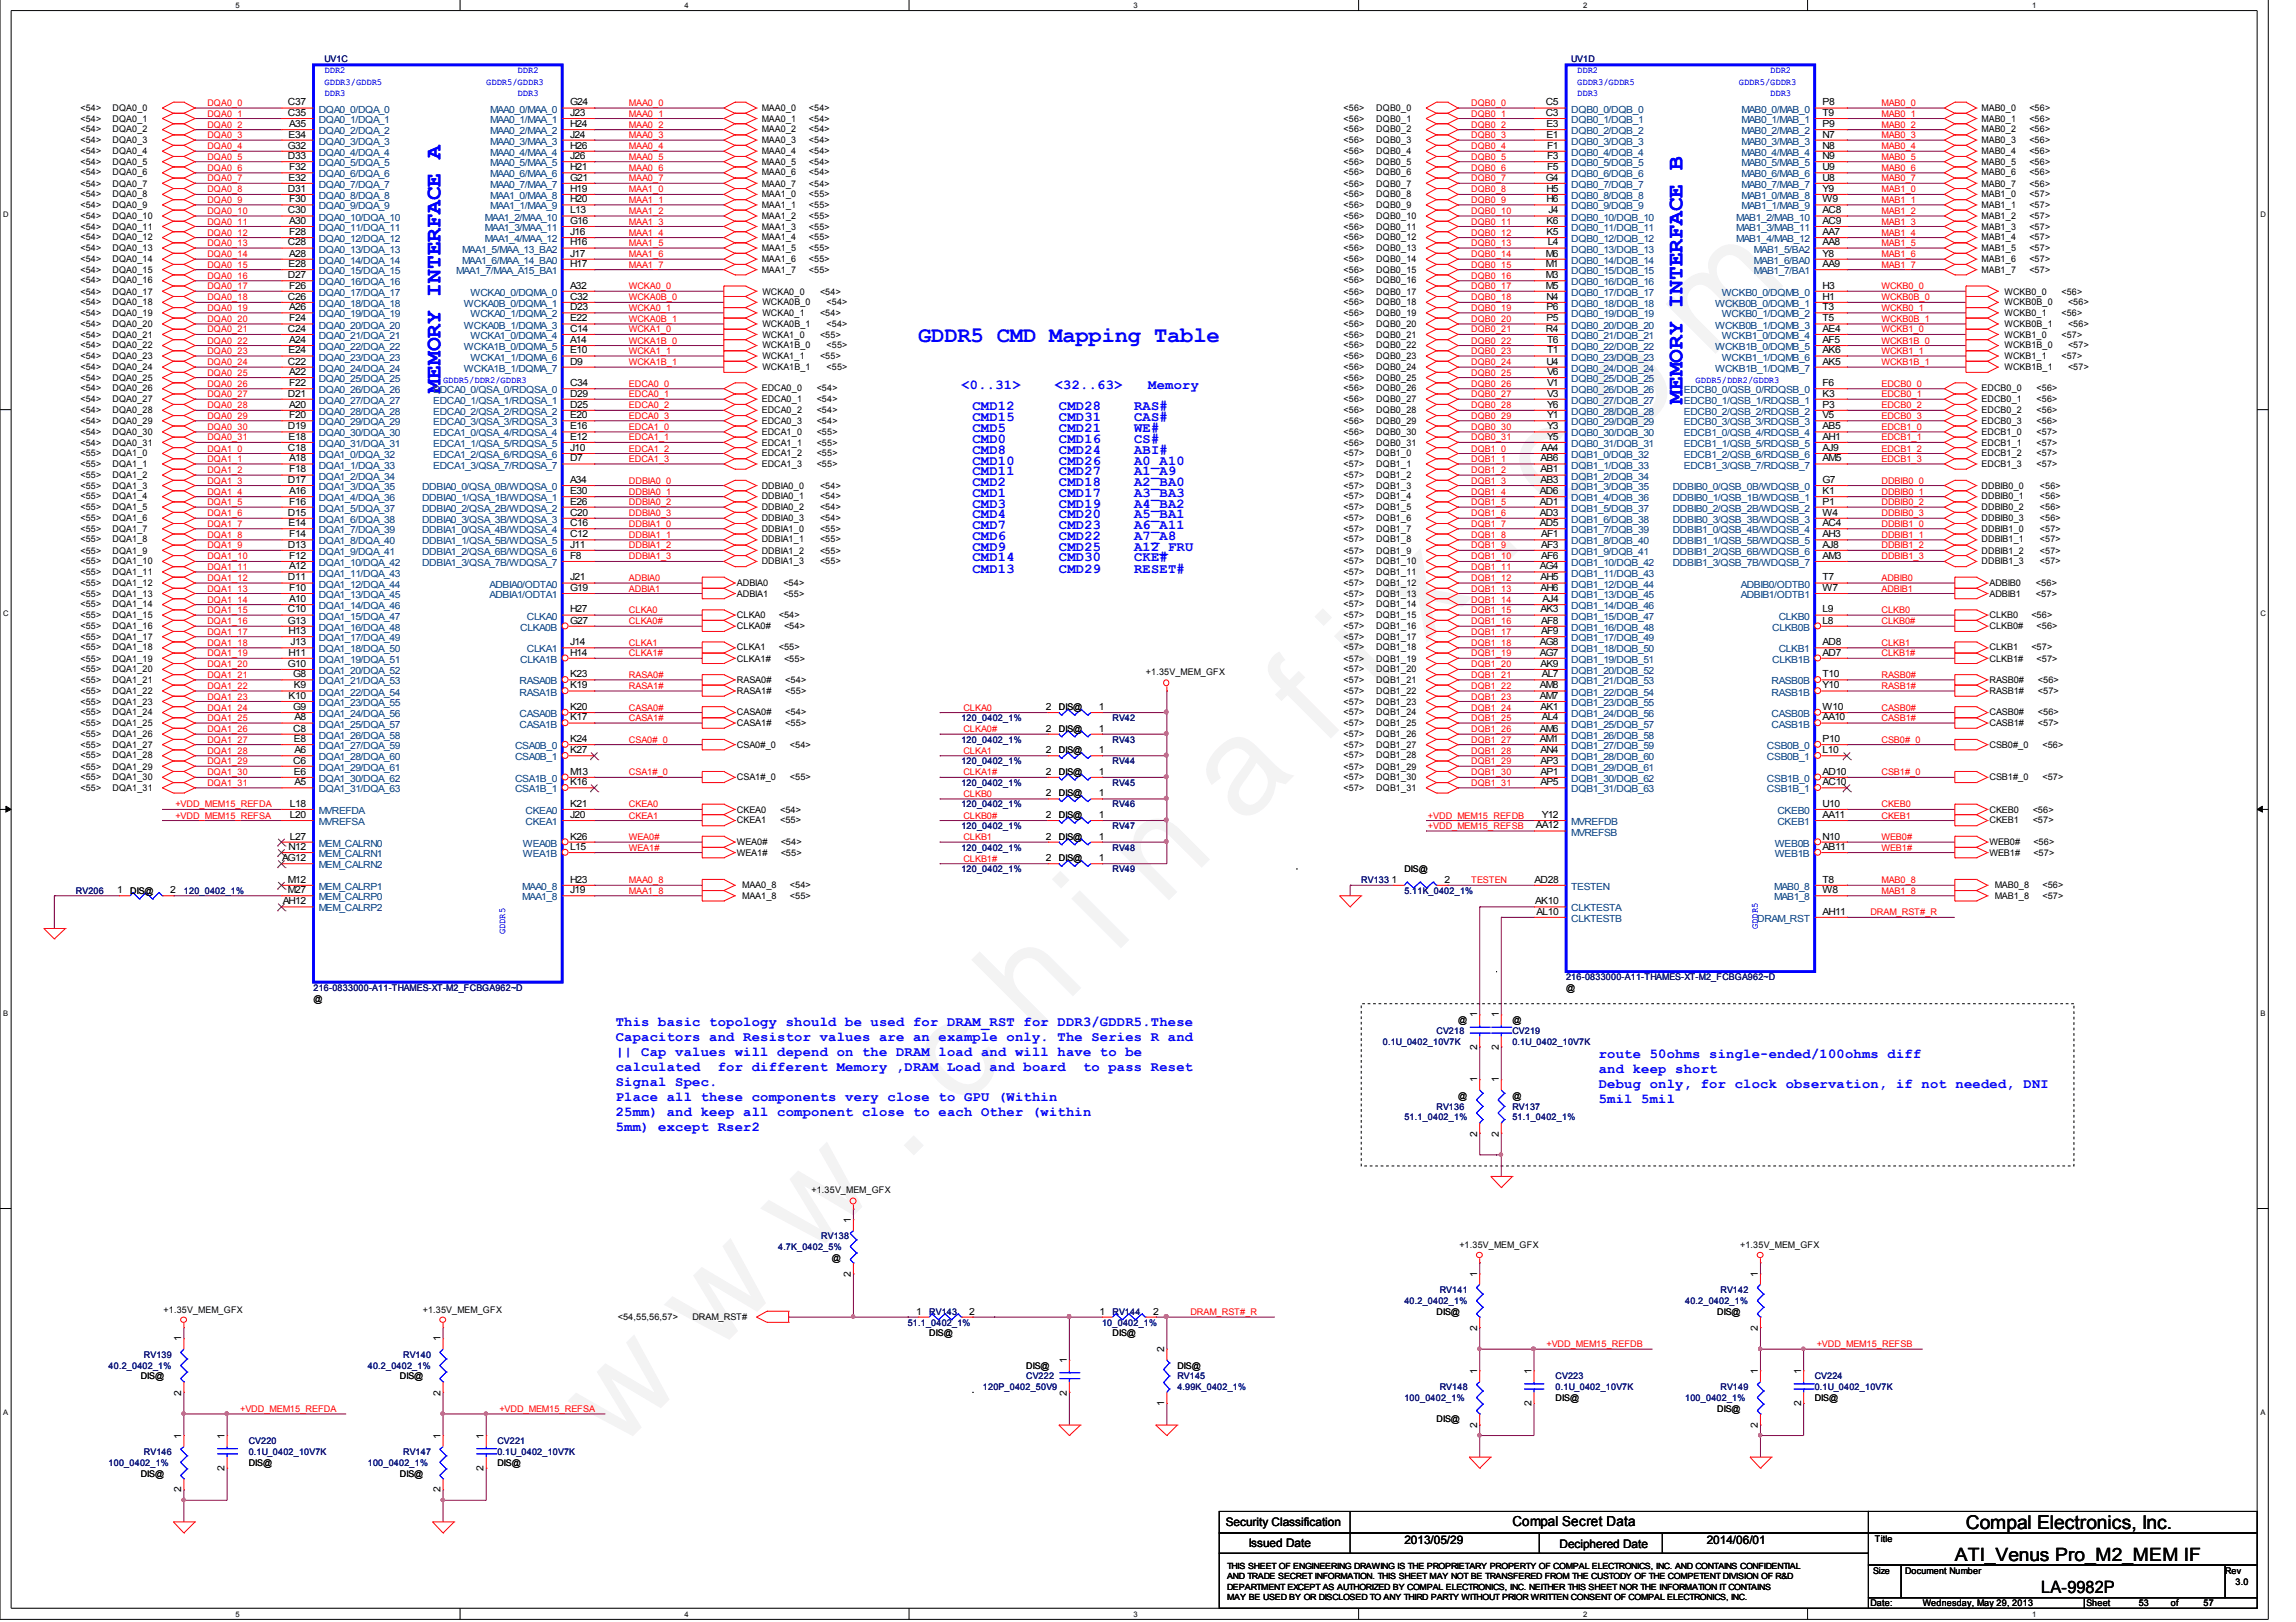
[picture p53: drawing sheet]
<svg xmlns="http://www.w3.org/2000/svg" width="297mm" height="210mm" viewBox="0 0 297 210" stroke-linecap="round" stroke-linejoin="round" font-family="sans-serif">
<defs><g id="words">
<text font-size="17.6" fill="#f0f" x="79.7" y="188" transform="rotate(-45 79.7 188)">w w w . c h i n a f i x . c o m</text>
<g font-size="2.9" fill="#00f">
<text x="118.8" y="44.2">GDDR5 CMD Mapping Table</text>
<text x="57" y="50.8" transform="rotate(-90 57 50.8)">MEMORY INTERFACE A</text>
<text x="217.7" y="52.3" transform="rotate(-90 217.7 52.3)">MEMORY INTERFACE B</text>
</g>
<text font-size="2.5" x="254.3" y="197.9">Compal Electronics, Inc.</text>
<text font-size="2.4" x="252.9" y="201.9">ATI_Venus Pro_M2_MEM IF</text>
<text font-size="2.2" x="264.1" y="206.1">LA-9982P</text>
<g font-size="1.8" fill="#00f">
<text x="124.4" y="50.3">&lt;0..31&gt;</text>
<text x="125.8" y="53.1">CMD12</text>
<text x="136.5" y="50.3">&lt;32..63&gt;</text>
<text x="137" y="53.1">CMD28</text>
<text x="146.7" y="53.1">RAS#</text>
<text x="148.6" y="50.3">Memory</text>
<text x="125.8" y="54.5">CMD15</text>
<text x="125.8" y="55.9">CMD5</text>
<text x="125.8" y="57.3">CMD0</text>
<text x="125.8" y="58.7">CMD8</text>
<text x="137" y="54.5">CMD31</text>
<text x="137" y="55.9">CMD21</text>
<text x="137" y="57.3">CMD16</text>
<text x="137" y="58.7">CMD24</text>
<text x="146.7" y="54.5">CAS#</text>
<text x="146.7" y="55.9">WE#</text>
<text x="146.7" y="57.3">CS#</text>
<text x="146.7" y="58.7">ABI#</text>
<text x="125.8" y="60.1">CMD10</text>
<text x="125.8" y="61.5">CMD11</text>
<text x="125.8" y="62.9">CMD2</text>
<text x="125.8" y="64.3">CMD1</text>
<text x="125.8" y="65.7">CMD3</text>
<text x="137" y="60.1">CMD26</text>
<text x="137" y="61.5">CMD27</text>
<text x="137" y="62.9">CMD18</text>
<text x="137" y="64.3">CMD17</text>
<text x="137" y="65.7">CMD19</text>
<text x="146.7" y="60.1">A0_A10</text>
<text x="146.7" y="61.5">A1_A9</text>
<text x="146.7" y="62.9">A2_BA0</text>
<text x="146.7" y="64.3">A3_BA3</text>
<text x="146.7" y="65.7">A4_BA2</text>
<text x="125.8" y="67.1">CMD4</text>
<text x="125.8" y="68.5">CMD7</text>
<text x="125.8" y="69.9">CMD6</text>
<text x="125.8" y="71.3">CMD9</text>
<text x="137" y="67.1">CMD20</text>
<text x="137" y="68.5">CMD23</text>
<text x="137" y="69.9">CMD22</text>
<text x="137" y="71.3">CMD25</text>
<text x="146.7" y="67.1">A5_BA1</text>
<text x="146.7" y="68.5">A6_A11</text>
<text x="146.7" y="69.9">A7_A8</text>
<text x="146.7" y="71.3">A12_FRU</text>
<text x="125.8" y="72.7">CMD14</text>
<text x="125.8" y="74.1">CMD13</text>
<text x="137" y="72.7">CMD30</text>
<text x="137" y="74.1">CMD29</text>
<text x="146.7" y="72.7">CKE#</text>
<text x="146.7" y="74.1">RESET#</text>
<text x="79.7" y="132.8">This basic topology should be used for DRAM_RST for DDR3/GDDR5.These</text>
<text x="79.7" y="134.7">Capacitors and Resistor values are an example only. The Series R and</text>
<text x="79.7" y="136.7">|| Cap values will depend on the DRAM load and will have to be</text>
<text x="206.8" y="136.9">route 50ohms single-ended/100ohms diff</text>
<text x="79.7" y="138.6">calculated</text>
<text x="79.7" y="140.6">Signal Spec.</text>
<text x="79.7" y="142.5">Place all these components very close to GPU (Within</text>
<text x="92.9" y="138.6">for different Memory ,DRAM Load and board</text>
<text x="140.1" y="138.6">to pass Reset</text>
<text x="206.8" y="138.9">and keep short</text>
<text x="206.8" y="140.8">Debug only, for clock observation, if not needed, DNI</text>
<text x="206.8" y="142.8">5mil 5mil</text>
<text x="79.7" y="144.5">25mm) and keep all component close to each Other (within</text>
<text x="79.7" y="146.4">5mm) except Rser2</text>
</g>
<text font-size="1.8" x="195.7" y="197.5">Compal Secret Data</text>
<g font-size="1.5">
<text x="158.6" y="197.5">Security Classification</text>
<text x="161.5" y="200.2">Issued Date</text>
<text x="181.7" y="199.8">2013/05/29</text>
<text x="201.8" y="200.3">Deciphered Date</text>
<text x="220.8" y="199.8">2014/06/01</text>
</g>
<g font-size="1.3">
<text x="37.3" y="13.6">C37</text>
<text x="37.3" y="15">C35</text>
<text x="37.3" y="17.8">E34</text>
<text x="37.4" y="16.4">A35</text>
<text x="73.7" y="13.6">G24</text>
<text x="73.7" y="15">J23</text>
<text x="73.7" y="16.4">H24</text>
<text x="73.7" y="17.8">J24</text>
<text x="200" y="13.6">C5</text>
<text x="200" y="15">C3</text>
<text x="200.1" y="16.4">E3</text>
<text x="200.1" y="17.8">E1</text>
<text x="235.8" y="13.6">P8</text>
<text x="235.8" y="15">T9</text>
<text x="235.8" y="16.4">P9</text>
<text x="235.8" y="17.8">N7</text>
<text x="37.3" y="19.2">G32</text>
<text x="37.3" y="20.6">D33</text>
<text x="37.3" y="23.4">E32</text>
<text x="37.4" y="22">F32</text>
<text x="73.7" y="19.2">H26</text>
<text x="73.7" y="20.6">J26</text>
<text x="73.7" y="22">H21</text>
<text x="73.7" y="23.4">G21</text>
<text x="200" y="23.4">G4</text>
<text x="200.2" y="19.2">F1</text>
<text x="200.2" y="20.6">F3</text>
<text x="200.2" y="22">F5</text>
<text x="235.8" y="19.2">N8</text>
<text x="235.8" y="20.6">N9</text>
<text x="235.8" y="22">U9</text>
<text x="235.8" y="23.4">U8</text>
<text x="37.3" y="27.6">C30</text>
<text x="37.3" y="24.8">D31</text>
<text x="37.4" y="29">A30</text>
<text x="37.4" y="26.2">F30</text>
<text x="73.7" y="27.6">L13</text>
<text x="73.7" y="29">G16</text>
<text x="73.7" y="24.8">H19</text>
<text x="73.7" y="26.2">H20</text>
<text x="200.1" y="29">K6</text>
<text x="200.1" y="24.8">H5</text>
<text x="200.1" y="26.2">H6</text>
<text x="200.3" y="27.6">J4</text>
<text x="235.8" y="27.6">AC8</text>
<text x="235.8" y="29">AC9</text>
<text x="235.8" y="24.8">Y9</text>
<text x="235.8" y="26.2">W9</text>
<text x="37.3" y="31.8">C28</text>
<text x="37.3" y="36">D27</text>
<text x="37.3" y="34.6">E28</text>
<text x="37.4" y="30.4">F28</text>
<text x="37.4" y="33.2">A28</text>
<text x="73.7" y="31.8">H16</text>
<text x="73.7" y="33.2">J17</text>
<text x="73.7" y="30.4">J16</text>
<text x="73.7" y="34.6">H17</text>
<text x="200" y="33.2">M6</text>
<text x="200" y="34.6">M1</text>
<text x="200" y="36">M3</text>
<text x="200.1" y="30.4">K5</text>
<text x="200.2" y="31.8">L4</text>
<text x="235.8" y="30.4">AA7</text>
<text x="235.8" y="31.8">AA8</text>
<text x="235.8" y="33.2">Y8</text>
<text x="235.8" y="34.6">AA9</text>
<text x="37.3" y="38.8">C26</text>
<text x="37.4" y="37.4">F26</text>
<text x="37.4" y="40.1">A26</text>
<text x="37.4" y="41.6">F24</text>
<text x="73.7" y="38.8">C32</text>
<text x="73.7" y="41.6">E22</text>
<text x="73.7" y="37.4">A32</text>
<text x="73.7" y="40.1">D23</text>
<text x="200" y="37.4">M5</text>
<text x="200.1" y="38.8">N4</text>
<text x="200.1" y="40.1">P6</text>
<text x="200.1" y="41.6">P5</text>
<text x="235.8" y="38.8">H1</text>
<text x="235.8" y="41.6">T5</text>
<text x="235.8" y="37.4">H3</text>
<text x="235.8" y="40.1">T3</text>
<text x="37.3" y="42.9">C24</text>
<text x="37.3" y="47.2">C22</text>
<text x="37.3" y="45.7">E24</text>
<text x="37.4" y="44.4">A24</text>
<text x="73.7" y="44.4">A14</text>
<text x="73.7" y="47.2">D9</text>
<text x="73.7" y="42.9">C14</text>
<text x="73.7" y="45.7">E10</text>
<text x="200" y="42.9">R4</text>
<text x="200.1" y="47.2">U4</text>
<text x="200.2" y="44.4">T6</text>
<text x="200.2" y="45.7">T1</text>
<text x="235.8" y="44.4">AF5</text>
<text x="235.8" y="47.2">AK5</text>
<text x="235.8" y="42.9">AE4</text>
<text x="235.8" y="45.7">AK6</text>
<text x="37.3" y="51.3">D21</text>
<text x="37.4" y="48.5">A22</text>
<text x="37.4" y="50">F22</text>
<text x="37.4" y="52.8">A20</text>
<text x="73.7" y="50">C34</text>
<text x="73.7" y="51.3">D29</text>
<text x="73.7" y="52.8">D25</text>
<text x="200.2" y="48.5">V6</text>
<text x="200.2" y="50">V1</text>
<text x="200.2" y="51.3">V3</text>
<text x="200.2" y="52.8">Y6</text>
<text x="235.8" y="50">F6</text>
<text x="235.8" y="51.3">K3</text>
<text x="235.8" y="52.8">P3</text>
<text x="37.3" y="55.6">D19</text>
<text x="37.3" y="58.3">C18</text>
<text x="37.3" y="56.9">E18</text>
<text x="37.4" y="54.1">F20</text>
<text x="37.4" y="59.7">A18</text>
<text x="73.7" y="54.1">E20</text>
<text x="73.7" y="55.6">E16</text>
<text x="73.7" y="56.9">E12</text>
<text x="73.7" y="58.3">J10</text>
<text x="73.7" y="59.7">D7</text>
<text x="199.3" y="59.7">AB6</text>
<text x="199.4" y="58.3">AA4</text>
<text x="200.2" y="54.1">Y1</text>
<text x="200.2" y="55.6">Y3</text>
<text x="200.2" y="56.9">Y5</text>
<text x="235.8" y="54.1">V5</text>
<text x="235.8" y="55.6">AB5</text>
<text x="235.8" y="56.9">AH1</text>
<text x="235.8" y="58.3">AJ9</text>
<text x="235.8" y="59.7">AM5</text>
<text x="37.3" y="62.5">D17</text>
<text x="37.4" y="61.1">F18</text>
<text x="37.4" y="63.9">A16</text>
<text x="37.4" y="65.3">F16</text>
<text x="73.7" y="62.5">A34</text>
<text x="73.7" y="63.9">E30</text>
<text x="73.7" y="65.3">E26</text>
<text x="199.2" y="63.9">AD6</text>
<text x="199.2" y="65.3">AD1</text>
<text x="199.3" y="61.1">AB1</text>
<text x="199.3" y="62.5">AB3</text>
<text x="235.8" y="62.5">G7</text>
<text x="235.8" y="63.9">K1</text>
<text x="235.8" y="65.3">P1</text>
<text x="37.3" y="66.7">D15</text>
<text x="37.3" y="70.9">D13</text>
<text x="37.3" y="68.1">E14</text>
<text x="37.4" y="69.5">F14</text>
<text x="73.7" y="66.7">C20</text>
<text x="73.7" y="68.1">C16</text>
<text x="73.7" y="69.5">C12</text>
<text x="73.7" y="70.9">J11</text>
<text x="199.2" y="66.7">AD3</text>
<text x="199.2" y="68.1">AD5</text>
<text x="199.4" y="69.5">AF1</text>
<text x="199.4" y="70.9">AF3</text>
<text x="235.8" y="66.7">W4</text>
<text x="235.8" y="68.1">AC4</text>
<text x="235.8" y="69.5">AH3</text>
<text x="235.8" y="70.9">AJ8</text>
<text x="37.3" y="75.1">D11</text>
<text x="37.4" y="72.3">F12</text>
<text x="37.4" y="73.7">A12</text>
<text x="37.4" y="76.5">F10</text>
<text x="37.4" y="77.9">A10</text>
<text x="73.7" y="72.3">F8</text>
<text x="73.7" y="75.1">J21</text>
<text x="73.7" y="76.5">G19</text>
<text x="199.2" y="73.7">AG4</text>
<text x="199.3" y="75.1">AH5</text>
<text x="199.3" y="76.5">AH6</text>
<text x="199.4" y="72.3">AF6</text>
<text x="199.6" y="77.9">AJ4</text>
<text x="235.8" y="72.3">AM3</text>
<text x="235.8" y="75.1">T7</text>
<text x="235.8" y="76.5">W7</text>
<text x="37.3" y="79.3">C10</text>
<text x="37.3" y="80.7">G13</text>
<text x="37.3" y="82.1">H13</text>
<text x="37.6" y="83.5">J13</text>
<text x="73.7" y="80.7">G27</text>
<text x="73.7" y="79.3">H27</text>
<text x="73.7" y="83.5">J14</text>
<text x="199.2" y="83.5">AG8</text>
<text x="199.3" y="79.3">AK3</text>
<text x="199.4" y="80.7">AF8</text>
<text x="199.4" y="82.1">AF9</text>
<text x="235.8" y="80.7">L8</text>
<text x="235.8" y="79.3">L9</text>
<text x="235.8" y="83.5">AD8</text>
<text x="37.3" y="86.3">G10</text>
<text x="37.3" y="84.9">H11</text>
<text x="37.9" y="87.6">G8</text>
<text x="38" y="89.1">K9</text>
<text x="73.7" y="87.6">K23</text>
<text x="73.7" y="89.1">K19</text>
<text x="73.7" y="84.9">H14</text>
<text x="199.2" y="84.9">AG7</text>
<text x="199.2" y="89.1">AM8</text>
<text x="199.3" y="86.3">AK9</text>
<text x="199.5" y="87.6">AL7</text>
<text x="235.8" y="84.9">AD7</text>
<text x="235.8" y="87.6">T10</text>
<text x="235.8" y="89.1">Y10</text>
<text x="37.3" y="90.4">K10</text>
<text x="37.9" y="91.9">G9</text>
<text x="37.9" y="94.7">C8</text>
<text x="38.1" y="93.2">A8</text>
<text x="73.7" y="91.9">K20</text>
<text x="73.7" y="93.2">K17</text>
<text x="135.3" y="94.7">2</text>
<text x="135.3" y="91.9">2</text>
<text x="142.2" y="94.7">1</text>
<text x="142.2" y="91.9">1</text>
<text x="199.2" y="90.4">AM7</text>
<text x="199.2" y="94.7">AM6</text>
<text x="199.3" y="91.9">AK1</text>
<text x="199.5" y="93.2">AL4</text>
<text x="235.8" y="91.9">W10</text>
<text x="235.8" y="93.2">AA10</text>
<text x="37.9" y="98.8">C6</text>
<text x="38" y="96">E8</text>
<text x="38" y="100.3">E6</text>
<text x="38.1" y="97.5">A6</text>
<text x="38.1" y="101.6">A5</text>
<text x="73.7" y="96">K24</text>
<text x="73.7" y="97.5">K27</text>
<text x="73.7" y="100.3">M13</text>
<text x="73.7" y="101.6">K16</text>
<text x="135.3" y="100.3">2</text>
<text x="135.3" y="97.5">2</text>
<text x="142.2" y="100.3">1</text>
<text x="142.2" y="97.5">1</text>
<text x="199.2" y="96">AM1</text>
<text x="199.3" y="97.5">AN4</text>
<text x="199.3" y="98.8">AP3</text>
<text x="199.3" y="100.3">AP1</text>
<text x="199.3" y="101.6">AP5</text>
<text x="235.8" y="96">P10</text>
<text x="235.8" y="97.5">L10</text>
<text x="235.8" y="100.3">AD10</text>
<text x="235.8" y="101.6">AC10</text>
<text x="37.5" y="104.4">L18</text>
<text x="37.5" y="105.8">L20</text>
<text x="73.7" y="104.4">K21</text>
<text x="73.7" y="105.8">J20</text>
<text x="135.3" y="105.8">2</text>
<text x="135.3" y="103.1">2</text>
<text x="142.2" y="105.8">1</text>
<text x="142.2" y="103.1">1</text>
<text x="198.7" y="107.2">AA12</text>
<text x="199.5" y="105.8">Y12</text>
<text x="235.8" y="104.4">U10</text>
<text x="235.8" y="105.8">AA11</text>
<text x="36.5" y="111.4">AG12</text>
<text x="37.3" y="110">N12</text>
<text x="37.5" y="108.6">L27</text>
<text x="73.7" y="108.6">K26</text>
<text x="73.7" y="110">L15</text>
<text x="135.3" y="111.4">2</text>
<text x="135.3" y="108.6">2</text>
<text x="142.2" y="111.4">1</text>
<text x="142.2" y="108.6">1</text>
<text x="235.8" y="108.6">N10</text>
<text x="235.8" y="110">AB11</text>
<text x="15.2" y="115.6">1</text>
<text x="22" y="115.6">2</text>
<text x="36.6" y="117">AH12</text>
<text x="37.3" y="114.2">M12</text>
<text x="37.3" y="115.6">M27</text>
<text x="73.7" y="114.2">H23</text>
<text x="73.7" y="115.6">J19</text>
<text x="180" y="114.2">1</text>
<text x="186.9" y="114.2">2</text>
<text x="198.5" y="114.2">AD28</text>
<text x="198.6" y="117">AK10</text>
<text x="198.8" y="118.4">AL10</text>
<text x="235.8" y="118.4">AH11</text>
<text x="235.8" y="114.2">T8</text>
<text x="235.8" y="115.6">W8</text>
<text x="191.1" y="131.7" transform="rotate(-90 191.1 131.7)">1</text>
<text x="193.9" y="131.7" transform="rotate(-90 193.9 131.7)">1</text>
<text x="191.1" y="135.9" transform="rotate(-90 191.1 135.9)">2</text>
<text x="193.9" y="135.9" transform="rotate(-90 193.9 135.9)">2</text>
<text x="191.1" y="140.1" transform="rotate(-90 191.1 140.1)">1</text>
<text x="193.9" y="140.1" transform="rotate(-90 193.9 140.1)">1</text>
<text x="191.1" y="147.1" transform="rotate(-90 191.1 147.1)">2</text>
<text x="193.9" y="147.1" transform="rotate(-90 193.9 147.1)">2</text>
<text x="110.1" y="158.3" transform="rotate(-90 110.1 158.3)">1</text>
<text x="110.1" y="165.2" transform="rotate(-90 110.1 165.2)">2</text>
<text x="191.1" y="165.2" transform="rotate(-90 191.1 165.2)">1</text>
<text x="227.4" y="165.2" transform="rotate(-90 227.4 165.2)">1</text>
<text x="23.5" y="173.6" transform="rotate(-90 23.5 173.6)">1</text>
<text x="57" y="173.6" transform="rotate(-90 57 173.6)">1</text>
<text x="118.5" y="170.1">1</text>
<text x="125.4" y="170.1">2</text>
<text x="142.2" y="170.1">1</text>
<text x="149.2" y="170.1">2</text>
<text x="191.1" y="172.2" transform="rotate(-90 191.1 172.2)">2</text>
<text x="227.4" y="172.2" transform="rotate(-90 227.4 172.2)">2</text>
<text x="138" y="176.4" transform="rotate(-90 138 176.4)">1</text>
<text x="150.6" y="175" transform="rotate(-90 150.6 175)">2</text>
<text x="191.1" y="177.8" transform="rotate(-90 191.1 177.8)">1</text>
<text x="198.1" y="177.8" transform="rotate(-90 198.1 177.8)">1</text>
<text x="227.4" y="177.8" transform="rotate(-90 227.4 177.8)">1</text>
<text x="233" y="177.8" transform="rotate(-90 233 177.8)">1</text>
<text x="23.5" y="180.6" transform="rotate(-90 23.5 180.6)">2</text>
<text x="57" y="180.6" transform="rotate(-90 57 180.6)">2</text>
<text x="138" y="180.6" transform="rotate(-90 138 180.6)">2</text>
<text x="150.6" y="182" transform="rotate(-90 150.6 182)">1</text>
<text x="191.1" y="184.8" transform="rotate(-90 191.1 184.8)">2</text>
<text x="198.1" y="182" transform="rotate(-90 198.1 182)">2</text>
<text x="227.4" y="184.8" transform="rotate(-90 227.4 184.8)">2</text>
<text x="233" y="182" transform="rotate(-90 233 182)">2</text>
<text x="23.5" y="186.2" transform="rotate(-90 23.5 186.2)">1</text>
<text x="29" y="190.3" transform="rotate(-90 29 190.3)">2</text>
<text x="29" y="186.2" transform="rotate(-90 29 186.2)">1</text>
<text x="57" y="186.2" transform="rotate(-90 57 186.2)">1</text>
<text x="62.6" y="190.3" transform="rotate(-90 62.6 190.3)">2</text>
<text x="62.6" y="186.2" transform="rotate(-90 62.6 186.2)">1</text>
<text x="23.5" y="193.1" transform="rotate(-90 23.5 193.1)">2</text>
<text x="57" y="193.1" transform="rotate(-90 57 193.1)">2</text>
</g>
<g font-size="1.3" fill="#004080">
<text x="41.2" y="14.6">DQA0_0/DQA_0</text>
<text x="41.2" y="15.9">DQA0_1/DQA_1</text>
<text x="41.2" y="17.4">DQA0_2/DQA_2</text>
<text x="63.4" y="14.6">MAA0_0/MAA_0</text>
<text x="63.4" y="15.9">MAA0_1/MAA_1</text>
<text x="63.4" y="17.4">MAA0_2/MAA_2</text>
<text x="203.3" y="14.6">DQB0_0/DQB_0</text>
<text x="203.3" y="15.9">DQB0_1/DQB_1</text>
<text x="203.3" y="17.4">DQB0_2/DQB_2</text>
<text x="225.3" y="14.6">MAB0_0/MAB_0</text>
<text x="225.3" y="15.9">MAB0_1/MAB_1</text>
<text x="225.3" y="17.4">MAB0_2/MAB_2</text>
<text x="41.2" y="18.7">DQA0_3/DQA_3</text>
<text x="41.2" y="20.2">DQA0_4/DQA_4</text>
<text x="41.2" y="21.5">DQA0_5/DQA_5</text>
<text x="41.2" y="23">DQA0_6/DQA_6</text>
<text x="63.4" y="18.7">MAA0_3/MAA_3</text>
<text x="63.4" y="20.2">MAA0_4/MAA_4</text>
<text x="63.4" y="21.5">MAA0_5/MAA_5</text>
<text x="63.4" y="23">MAA0_6/MAA_6</text>
<text x="203.3" y="18.7">DQB0_3/DQB_3</text>
<text x="203.3" y="20.2">DQB0_4/DQB_4</text>
<text x="203.3" y="21.5">DQB0_5/DQB_5</text>
<text x="203.3" y="23">DQB0_6/DQB_6</text>
<text x="225.3" y="18.7">MAB0_3/MAB_3</text>
<text x="225.3" y="20.2">MAB0_4/MAB_4</text>
<text x="225.3" y="21.5">MAB0_5/MAB_5</text>
<text x="225.3" y="23">MAB0_6/MAB_6</text>
<text x="41.2" y="28.5">DQA0_10/DQA_10</text>
<text x="41.2" y="29.9">DQA0_11/DQA_11</text>
<text x="41.2" y="24.3">DQA0_7/DQA_7</text>
<text x="41.2" y="25.8">DQA0_8/DQA_8</text>
<text x="41.2" y="27.1">DQA0_9/DQA_9</text>
<text x="62.7" y="28.5">MAA1_2/MAA_10</text>
<text x="62.7" y="29.9">MAA1_3/MAA_11</text>
<text x="63.4" y="24.3">MAA0_7/MAA_7</text>
<text x="63.4" y="25.8">MAA1_0/MAA_8</text>
<text x="63.4" y="27.1">MAA1_1/MAA_9</text>
<text x="203.3" y="28.5">DQB0_10/DQB_10</text>
<text x="203.3" y="29.9">DQB0_11/DQB_11</text>
<text x="203.3" y="24.3">DQB0_7/DQB_7</text>
<text x="203.3" y="25.8">DQB0_8/DQB_8</text>
<text x="203.3" y="27.1">DQB0_9/DQB_9</text>
<text x="224.6" y="28.5">MAB1_2/MAB_10</text>
<text x="224.6" y="29.9">MAB1_3/MAB_11</text>
<text x="225.3" y="24.3">MAB0_7/MAB_7</text>
<text x="225.3" y="25.8">MAB1_0/MAB_8</text>
<text x="225.3" y="27.1">MAB1_1/MAB_9</text>
<text x="41.2" y="31.3">DQA0_12/DQA_12</text>
<text x="41.2" y="32.7">DQA0_13/DQA_13</text>
<text x="41.2" y="34.1">DQA0_14/DQA_14</text>
<text x="41.2" y="35.5">DQA0_15/DQA_15</text>
<text x="59" y="35.5">MAA1_7/MAA_A15_BA1</text>
<text x="59.8" y="32.7">MAA1_5/MAA_13_BA2</text>
<text x="59.8" y="34.1">MAA1_6/MAA_14_BA0</text>
<text x="62.7" y="31.3">MAA1_4/MAA_12</text>
<text x="203.3" y="31.3">DQB0_12/DQB_12</text>
<text x="203.3" y="32.7">DQB0_13/DQB_13</text>
<text x="203.3" y="34.1">DQB0_14/DQB_14</text>
<text x="203.3" y="35.5">DQB0_15/DQB_15</text>
<text x="224.6" y="31.3">MAB1_4/MAB_12</text>
<text x="226.9" y="32.7">MAB1_5/BA2</text>
<text x="226.9" y="34.1">MAB1_6/BA0</text>
<text x="226.9" y="35.5">MAB1_7/BA1</text>
<text x="41.2" y="36.9">DQA0_16/DQA_16</text>
<text x="41.2" y="38.3">DQA0_17/DQA_17</text>
<text x="41.2" y="39.7">DQA0_18/DQA_18</text>
<text x="41.2" y="41.1">DQA0_19/DQA_19</text>
<text x="60" y="39.7">WCKA0B_0/DQMA_1</text>
<text x="60.9" y="38.3">WCKA0_0/DQMA_0</text>
<text x="60.9" y="41.1">WCKA0_1/DQMA_2</text>
<text x="203.3" y="36.9">DQB0_16/DQB_16</text>
<text x="203.3" y="38.3">DQB0_17/DQB_17</text>
<text x="203.3" y="39.7">DQB0_18/DQB_18</text>
<text x="203.3" y="41.1">DQB0_19/DQB_19</text>
<text x="221.9" y="39.7">WCKB0B_0/DQMB_1</text>
<text x="222.8" y="38.3">WCKB0_0/DQMB_0</text>
<text x="222.8" y="41.1">WCKB0_1/DQMB_2</text>
<text x="41.2" y="42.5">DQA0_20/DQA_20</text>
<text x="41.2" y="43.9">DQA0_21/DQA_21</text>
<text x="41.2" y="45.3">DQA0_22/DQA_22</text>
<text x="41.2" y="46.7">DQA0_23/DQA_23</text>
<text x="60" y="42.5">WCKA0B_1/DQMA_3</text>
<text x="60" y="45.3">WCKA1B_0/DQMA_5</text>
<text x="60.9" y="43.9">WCKA1_0/DQMA_4</text>
<text x="60.9" y="46.7">WCKA1_1/DQMA_6</text>
<text x="203.3" y="42.5">DQB0_20/DQB_20</text>
<text x="203.3" y="43.9">DQB0_21/DQB_21</text>
<text x="203.3" y="45.3">DQB0_22/DQB_22</text>
<text x="203.3" y="46.7">DQB0_23/DQB_23</text>
<text x="221.9" y="42.5">WCKB0B_1/DQMB_3</text>
<text x="221.9" y="45.3">WCKB1B_0/DQMB_5</text>
<text x="222.8" y="43.9">WCKB1_0/DQMB_4</text>
<text x="222.8" y="46.7">WCKB1_1/DQMB_6</text>
<text x="41.2" y="48.1">DQA0_24/DQA_24</text>
<text x="41.2" y="49.5">DQA0_25/DQA_25</text>
<text x="41.2" y="50.9">DQA0_26/DQA_26</text>
<text x="41.2" y="52.3">DQA0_27/DQA_27</text>
<text x="41.2" y="53.7">DQA0_28/DQA_28</text>
<text x="56" y="50.9">EDCA0_0/QSA_0/RDQSA_0</text>
<text x="56" y="52.3">EDCA0_1/QSA_1/RDQSA_1</text>
<text x="56" y="53.7">EDCA0_2/QSA_2/RDQSA_2</text>
<text x="60" y="48.1">WCKA1B_1/DQMA_7</text>
<text x="203.3" y="48.1">DQB0_24/DQB_24</text>
<text x="203.3" y="49.5">DQB0_25/DQB_25</text>
<text x="203.3" y="50.9">DQB0_26/DQB_26</text>
<text x="203.3" y="52.3">DQB0_27/DQB_27</text>
<text x="203.3" y="53.7">DQB0_28/DQB_28</text>
<text x="217.8" y="50.9">EDCB0_0/QSB_0/RDQSB_0</text>
<text x="217.8" y="52.3">EDCB0_1/QSB_1/RDQSB_1</text>
<text x="217.8" y="53.7">EDCB0_2/QSB_2/RDQSB_2</text>
<text x="221.9" y="48.1">WCKB1B_1/DQMB_7</text>
<text x="41.2" y="55">DQA0_29/DQA_29</text>
<text x="41.2" y="56.5">DQA0_30/DQA_30</text>
<text x="41.2" y="57.8">DQA0_31/DQA_31</text>
<text x="41.2" y="59.3">DQA1_0/DQA_32</text>
<text x="56" y="55">EDCA0_3/QSA_3/RDQSA_3</text>
<text x="56" y="56.5">EDCA1_0/QSA_4/RDQSA_4</text>
<text x="56" y="57.8">EDCA1_1/QSA_5/RDQSA_5</text>
<text x="56" y="59.3">EDCA1_2/QSA_6/RDQSA_6</text>
<text x="203.3" y="55">DQB0_29/DQB_29</text>
<text x="203.3" y="56.5">DQB0_30/DQB_30</text>
<text x="203.3" y="57.8">DQB0_31/DQB_31</text>
<text x="203.3" y="59.3">DQB1_0/DQB_32</text>
<text x="217.8" y="55">EDCB0_3/QSB_3/RDQSB_3</text>
<text x="217.8" y="56.5">EDCB1_0/QSB_4/RDQSB_4</text>
<text x="217.8" y="57.8">EDCB1_1/QSB_5/RDQSB_5</text>
<text x="217.8" y="59.3">EDCB1_2/QSB_6/RDQSB_6</text>
<text x="41.2" y="60.6">DQA1_1/DQA_33</text>
<text x="41.2" y="62.1">DQA1_2/DQA_34</text>
<text x="41.2" y="63.4">DQA1_3/DQA_35</text>
<text x="41.2" y="64.9">DQA1_4/DQA_36</text>
<text x="54.6" y="63.4">DDBIA0_0/QSA_0B/WDQSA_0</text>
<text x="54.6" y="64.9">DDBIA0_1/QSA_1B/WDQSA_1</text>
<text x="56" y="60.6">EDCA1_3/QSA_7/RDQSA_7</text>
<text x="203.3" y="60.6">DQB1_1/DQB_33</text>
<text x="203.3" y="62.1">DQB1_2/DQB_34</text>
<text x="203.3" y="63.4">DQB1_3/DQB_35</text>
<text x="203.3" y="64.9">DQB1_4/DQB_36</text>
<text x="216.4" y="63.4">DDBIB0_0/QSB_0B/WDQSB_0</text>
<text x="216.4" y="64.9">DDBIB0_1/QSB_1B/WDQSB_1</text>
<text x="217.8" y="60.6">EDCB1_3/QSB_7/RDQSB_7</text>
<text x="41.2" y="66.2">DQA1_5/DQA_37</text>
<text x="41.2" y="67.7">DQA1_6/DQA_38</text>
<text x="41.2" y="69">DQA1_7/DQA_39</text>
<text x="41.2" y="70.5">DQA1_8/DQA_40</text>
<text x="41.2" y="71.8">DQA1_9/DQA_41</text>
<text x="54.6" y="66.2">DDBIA0_2/QSA_2B/WDQSA_2</text>
<text x="54.6" y="67.7">DDBIA0_3/QSA_3B/WDQSA_3</text>
<text x="54.6" y="69">DDBIA1_0/QSA_4B/WDQSA_4</text>
<text x="54.6" y="70.5">DDBIA1_1/QSA_5B/WDQSA_5</text>
<text x="54.6" y="71.8">DDBIA1_2/QSA_6B/WDQSA_6</text>
<text x="203.3" y="66.2">DQB1_5/DQB_37</text>
<text x="203.3" y="67.7">DQB1_6/DQB_38</text>
<text x="203.3" y="69">DQB1_7/DQB_39</text>
<text x="203.3" y="70.5">DQB1_8/DQB_40</text>
<text x="203.3" y="71.8">DQB1_9/DQB_41</text>
<text x="216.4" y="66.2">DDBIB0_2/QSB_2B/WDQSB_2</text>
<text x="216.4" y="67.7">DDBIB0_3/QSB_3B/WDQSB_3</text>
<text x="216.4" y="69">DDBIB1_0/QSB_4B/WDQSB_4</text>
<text x="216.4" y="70.5">DDBIB1_1/QSB_5B/WDQSB_5</text>
<text x="216.4" y="71.8">DDBIB1_2/QSB_6B/WDQSB_6</text>
<text x="41.2" y="73.3">DQA1_10/DQA_42</text>
<text x="41.2" y="74.6">DQA1_11/DQA_43</text>
<text x="41.2" y="76">DQA1_12/DQA_44</text>
<text x="41.2" y="77.4">DQA1_13/DQA_45</text>
<text x="54.6" y="73.3">DDBIA1_3/QSA_7B/WDQSA_7</text>
<text x="63.3" y="76">ADBIA0/ODTA0</text>
<text x="63.3" y="77.4">ADBIA1/ODTA1</text>
<text x="203.3" y="73.3">DQB1_10/DQB_42</text>
<text x="203.3" y="74.6">DQB1_11/DQB_43</text>
<text x="203.3" y="76">DQB1_12/DQB_44</text>
<text x="203.3" y="77.4">DQB1_13/DQB_45</text>
<text x="216.4" y="73.3">DDBIB1_3/QSB_7B/WDQSB_7</text>
<text x="225.2" y="76">ADBIB0/ODTB0</text>
<text x="225.2" y="77.4">ADBIB1/ODTB1</text>
<text x="41.2" y="78.8">DQA1_14/DQA_46</text>
<text x="41.2" y="80.2">DQA1_15/DQA_47</text>
<text x="41.2" y="81.6">DQA1_16/DQA_48</text>
<text x="41.2" y="83">DQA1_17/DQA_49</text>
<text x="67.3" y="81.6">CLKA0B</text>
<text x="68.2" y="80.2">CLKA0</text>
<text x="203.3" y="78.8">DQB1_14/DQB_46</text>
<text x="203.3" y="80.2">DQB1_15/DQB_47</text>
<text x="203.3" y="81.6">DQB1_16/DQB_48</text>
<text x="203.3" y="83">DQB1_17/DQB_49</text>
<text x="229.3" y="81.6">CLKB0B</text>
<text x="230.1" y="80.2">CLKB0</text>
<text x="41.2" y="84.4">DQA1_18/DQA_50</text>
<text x="41.2" y="85.8">DQA1_19/DQA_51</text>
<text x="41.2" y="87.2">DQA1_20/DQA_52</text>
<text x="41.2" y="88.6">DQA1_21/DQA_53</text>
<text x="67.2" y="88.6">RASA0B</text>
<text x="67.3" y="85.8">CLKA1B</text>
<text x="68.2" y="84.4">CLKA1</text>
<text x="203.3" y="84.4">DQB1_18/DQB_50</text>
<text x="203.3" y="85.8">DQB1_19/DQB_51</text>
<text x="203.3" y="87.2">DQB1_20/DQB_52</text>
<text x="203.3" y="88.6">DQB1_21/DQB_53</text>
<text x="229.2" y="88.6">RASB0B</text>
<text x="229.3" y="85.8">CLKB1B</text>
<text x="230.1" y="84.4">CLKB1</text>
<text x="41.2" y="90">DQA1_22/DQA_54</text>
<text x="41.2" y="91.4">DQA1_23/DQA_55</text>
<text x="41.2" y="92.8">DQA1_24/DQA_56</text>
<text x="41.2" y="94.2">DQA1_25/DQA_57</text>
<text x="41.2" y="95.6">DQA1_26/DQA_58</text>
<text x="67.2" y="92.8">CASA0B</text>
<text x="67.2" y="94.2">CASA1B</text>
<text x="67.2" y="90">RASA1B</text>
<text x="203.3" y="90">DQB1_22/DQB_54</text>
<text x="203.3" y="91.4">DQB1_23/DQB_55</text>
<text x="203.3" y="92.8">DQB1_24/DQB_56</text>
<text x="203.3" y="94.2">DQB1_25/DQB_57</text>
<text x="203.3" y="95.6">DQB1_26/DQB_58</text>
<text x="229.2" y="92.8">CASB0B</text>
<text x="229.2" y="94.2">CASB1B</text>
<text x="229.2" y="90">RASB1B</text>
<text x="41.2" y="97">DQA1_27/DQA_59</text>
<text x="41.2" y="98.4">DQA1_28/DQA_60</text>
<text x="41.2" y="99.8">DQA1_29/DQA_61</text>
<text x="41.2" y="101.2">DQA1_30/DQA_62</text>
<text x="66.6" y="97">CSA0B_0</text>
<text x="66.6" y="98.4">CSA0B_1</text>
<text x="66.6" y="101.2">CSA1B_0</text>
<text x="203.3" y="97">DQB1_27/DQB_59</text>
<text x="203.3" y="98.4">DQB1_28/DQB_60</text>
<text x="203.3" y="99.8">DQB1_29/DQB_61</text>
<text x="203.3" y="101.2">DQB1_30/DQB_62</text>
<text x="228.6" y="97">CSB0B_0</text>
<text x="228.6" y="98.4">CSB0B_1</text>
<text x="228.6" y="101.2">CSB1B_0</text>
<text x="41.2" y="102.5">DQA1_31/DQA_63</text>
<text x="41.2" y="105.3">MVREFDA</text>
<text x="41.2" y="106.8">MVREFSA</text>
<text x="66.6" y="102.5">CSA1B_1</text>
<text x="68" y="105.3">CKEA0</text>
<text x="68" y="106.8">CKEA1</text>
<text x="203.3" y="102.5">DQB1_31/DQB_63</text>
<text x="203.3" y="106.8">MVREFDB</text>
<text x="228.6" y="102.5">CSB1B_1</text>
<text x="230" y="105.3">CKEB0</text>
<text x="230" y="106.8">CKEB1</text>
<text x="41.2" y="109.6">MEM_CALRN0</text>
<text x="41.2" y="110.9">MEM_CALRN1</text>
<text x="41.2" y="112.4">MEM_CALRN2</text>
<text x="67.6" y="109.6">WEA0B</text>
<text x="67.6" y="110.9">WEA1B</text>
<text x="203.3" y="108.1">MVREFSB</text>
<text x="229.6" y="109.6">WEB0B</text>
<text x="229.6" y="110.9">WEB1B</text>
<text x="41.2" y="115.2">MEM_CALRP1</text>
<text x="41.2" y="116.5">MEM_CALRP0</text>
<text x="41.2" y="118">MEM_CALRP2</text>
<text x="67.6" y="115.2">MAA0_8</text>
<text x="67.6" y="116.5">MAA1_8</text>
<text x="203.3" y="115.2">TESTEN</text>
<text x="203.3" y="118">CLKTESTA</text>
<text x="203.3" y="119.3">CLKTESTB</text>
<text x="227.3" y="119.3">DRAM_RST</text>
<text x="229.5" y="115.2">MAB0_8</text>
<text x="229.5" y="116.5">MAB1_8</text>
</g>
<g font-size="1.2" fill="#00f">
<text x="42" y="9.5">DDR2</text>
<text x="42" y="10.9">GDDR3/GDDR5</text>
<text x="62.9" y="10.9">GDDR5/GDDR3</text>
<text x="67" y="9.5">DDR2</text>
<text x="204" y="9.5">DDR2</text>
<text x="204" y="10.9">GDDR3/GDDR5</text>
<text x="225" y="10.9">GDDR5/GDDR3</text>
<text x="229" y="9.5">DDR2</text>
<text x="42" y="12.4">DDR3</text>
<text x="67" y="12.4">DDR3</text>
<text x="204" y="12.4">DDR3</text>
<text x="229" y="12.4">DDR3</text>
<text x="57.3" y="49.5">GDDR5/DDR2/GDDR3</text>
<text x="219.4" y="49.5">GDDR5/DDR2/GDDR3</text>
<text x="65.4" y="120.9" transform="rotate(-90 65.4 120.9)">GDDR5</text>
<text x="227.4" y="120.2" transform="rotate(-90 227.4 120.2)">GDDR5</text>
</g>
<g font-size="1.2" fill="#000080">
<text x="42" y="8.1">UV1C</text>
<text x="203.3" y="8.1">UV1D</text>
<text x="124.4" y="93.3">120_0402_1%</text>
<text x="143.9" y="93.3">RV42</text>
<text x="124.4" y="96.1">120_0402_1%</text>
<text x="124.4" y="101.7">120_0402_1%</text>
<text x="124.4" y="98.9">120_0402_1%</text>
<text x="143.9" y="96.1">RV43</text>
<text x="143.9" y="101.7">RV45</text>
<text x="143.9" y="98.9">RV44</text>
<text x="124.4" y="107.3">120_0402_1%</text>
<text x="124.4" y="104.5">120_0402_1%</text>
<text x="143.9" y="107.3">RV47</text>
<text x="143.9" y="104.5">RV46</text>
<text x="124.4" y="112.9">120_0402_1%</text>
<text x="124.4" y="110.1">120_0402_1%</text>
<text x="143.9" y="112.9">RV49</text>
<text x="143.9" y="110.1">RV48</text>
<text x="9.8" y="115.7">RV206</text>
<text x="23.8" y="115.7">120_0402_1%</text>
<text x="176.1" y="114.2">RV133</text>
<text x="181.7" y="115.7">5.11K_0402_1%</text>
<text x="40.6" y="128.2">216-0833000-A11-THAMES-XT-M2_FCBGA962~D</text>
<text x="202.6" y="126.8">216-0833000-A11-THAMES-XT-M2_FCBGA962~D</text>
<text x="178.9" y="135.2">0.1U_0402_10V7K</text>
<text x="185.8" y="133.8">CV218</text>
<text x="195.7" y="133.8">CV219</text>
<text x="195.7" y="135.2">0.1U_0402_10V7K</text>
<text x="185.8" y="143.6">RV136</text>
<text x="195.7" y="143.6">RV137</text>
<text x="181.7" y="145">51.1_0402_1%</text>
<text x="195.7" y="145">51.1_0402_1%</text>
<text x="100.7" y="161.7">4.7K_0402_5%</text>
<text x="106.3" y="160.4">RV138</text>
<text x="186.3" y="167.3">RV141</text>
<text x="222.6" y="167.3">RV142</text>
<text x="117.4" y="171.5">51.1_0402_1%</text>
<text x="120.2" y="170.1">RV143</text>
<text x="142.6" y="171.5">10_0402_1%</text>
<text x="143.9" y="170.1">RV144</text>
<text x="181.7" y="168.8">40.2_0402_1%</text>
<text x="218" y="168.8">40.2_0402_1%</text>
<text x="14.1" y="177.1">40.2_0402_1%</text>
<text x="18.6" y="175.7">RV139</text>
<text x="47.6" y="177.1">40.2_0402_1%</text>
<text x="52.2" y="175.7">RV140</text>
<text x="127.2" y="179.9">120P_0402_50V9</text>
<text x="132.8" y="178.5">CV222</text>
<text x="152.3" y="178.5">RV145</text>
<text x="152.3" y="179.9">4.99K_0402_1%</text>
<text x="186.3" y="179.9">RV148</text>
<text x="201.3" y="178.5">CV223</text>
<text x="201.3" y="179.9">0.1U_0402_10V7K</text>
<text x="222.6" y="179.9">RV149</text>
<text x="234.8" y="178.5">CV224</text>
<text x="234.8" y="179.9">0.1U_0402_10V7K</text>
<text x="181.7" y="181.3">100_0402_1%</text>
<text x="218" y="181.3">100_0402_1%</text>
<text x="14.1" y="189.7">100_0402_1%</text>
<text x="18.6" y="188.3">RV146</text>
<text x="32.2" y="186.9">CV220</text>
<text x="32.2" y="188.3">0.1U_0402_10V7K</text>
<text x="47.6" y="189.7">100_0402_1%</text>
<text x="52.2" y="188.3">RV147</text>
<text x="64.3" y="186.9">CV221</text>
<text x="64.3" y="188.3">0.1U_0402_10V7K</text>
</g>
<g font-size="1.2">
<text x="10.4" y="14.3">&lt;54&gt;</text>
<text x="10.4" y="15.8">&lt;54&gt;</text>
<text x="10.4" y="17.1">&lt;54&gt;</text>
<text x="14.6" y="14.3">DQA0_0</text>
<text x="14.6" y="15.8">DQA0_1</text>
<text x="14.6" y="17.1">DQA0_2</text>
<text x="98.6" y="15.8">MAA0_1</text>
<text x="98.6" y="17.1">MAA0_2</text>
<text x="98.6" y="14.3">MAA0_0</text>
<text x="104.6" y="15.8">&lt;54&gt;</text>
<text x="104.6" y="17.1">&lt;54&gt;</text>
<text x="104.6" y="14.3">&lt;54&gt;</text>
<text x="173.8" y="14.3">&lt;56&gt;</text>
<text x="173.8" y="15.8">&lt;56&gt;</text>
<text x="173.8" y="17.1">&lt;56&gt;</text>
<text x="178.1" y="14.3">DQB0_0</text>
<text x="178.1" y="15.8">DQB0_1</text>
<text x="178.1" y="17.1">DQB0_2</text>
<text x="256.4" y="15.8">MAB0_1</text>
<text x="256.4" y="17.1">MAB0_2</text>
<text x="256.4" y="14.3">MAB0_0</text>
<text x="262.6" y="15.8">&lt;56&gt;</text>
<text x="262.6" y="17.1">&lt;56&gt;</text>
<text x="262.6" y="14.3">&lt;56&gt;</text>
<text x="10.4" y="18.6">&lt;54&gt;</text>
<text x="10.4" y="19.9">&lt;54&gt;</text>
<text x="10.4" y="21.4">&lt;54&gt;</text>
<text x="10.4" y="22.7">&lt;54&gt;</text>
<text x="14.6" y="18.6">DQA0_3</text>
<text x="14.6" y="19.9">DQA0_4</text>
<text x="14.6" y="21.4">DQA0_5</text>
<text x="14.6" y="22.7">DQA0_6</text>
<text x="98.6" y="22.7">MAA0_6</text>
<text x="98.6" y="18.6">MAA0_3</text>
<text x="98.6" y="19.9">MAA0_4</text>
<text x="98.6" y="21.4">MAA0_5</text>
<text x="104.6" y="22.7">&lt;54&gt;</text>
<text x="104.6" y="18.6">&lt;54&gt;</text>
<text x="104.6" y="19.9">&lt;54&gt;</text>
<text x="104.6" y="21.4">&lt;54&gt;</text>
<text x="173.8" y="18.6">&lt;56&gt;</text>
<text x="173.8" y="19.9">&lt;56&gt;</text>
<text x="173.8" y="21.4">&lt;56&gt;</text>
<text x="173.8" y="22.7">&lt;56&gt;</text>
<text x="178.1" y="18.6">DQB0_3</text>
<text x="178.1" y="19.9">DQB0_4</text>
<text x="178.1" y="21.4">DQB0_5</text>
<text x="178.1" y="22.7">DQB0_6</text>
<text x="256.4" y="22.7">MAB0_6</text>
<text x="256.4" y="18.6">MAB0_3</text>
<text x="256.4" y="19.9">MAB0_4</text>
<text x="256.4" y="21.4">MAB0_5</text>
<text x="262.6" y="22.7">&lt;56&gt;</text>
<text x="262.6" y="18.6">&lt;56&gt;</text>
<text x="262.6" y="19.9">&lt;56&gt;</text>
<text x="262.6" y="21.4">&lt;56&gt;</text>
<text x="10.4" y="24.1">&lt;54&gt;</text>
<text x="10.4" y="25.5">&lt;54&gt;</text>
<text x="10.4" y="26.9">&lt;54&gt;</text>
<text x="10.4" y="28.3">&lt;54&gt;</text>
<text x="10.4" y="29.7">&lt;54&gt;</text>
<text x="14.6" y="24.1">DQA0_7</text>
<text x="14.6" y="25.5">DQA0_8</text>
<text x="14.6" y="26.9">DQA0_9</text>
<text x="14.6" y="28.3">DQA0_10</text>
<text x="14.6" y="29.7">DQA0_11</text>
<text x="98.6" y="24.1">MAA0_7</text>
<text x="98.6" y="26.9">MAA1_1</text>
<text x="98.6" y="28.3">MAA1_2</text>
<text x="98.6" y="25.5">MAA1_0</text>
<text x="98.6" y="29.7">MAA1_3</text>
<text x="104.6" y="24.1">&lt;54&gt;</text>
<text x="104.6" y="26.9">&lt;55&gt;</text>
<text x="104.6" y="28.3">&lt;55&gt;</text>
<text x="104.6" y="25.5">&lt;55&gt;</text>
<text x="104.6" y="29.7">&lt;55&gt;</text>
<text x="173.8" y="24.1">&lt;56&gt;</text>
<text x="173.8" y="25.5">&lt;56&gt;</text>
<text x="173.8" y="26.9">&lt;56&gt;</text>
<text x="173.8" y="28.3">&lt;56&gt;</text>
<text x="173.8" y="29.7">&lt;56&gt;</text>
<text x="178.1" y="24.1">DQB0_7</text>
<text x="178.1" y="25.5">DQB0_8</text>
<text x="178.1" y="26.9">DQB0_9</text>
<text x="178.1" y="28.3">DQB0_10</text>
<text x="178.1" y="29.7">DQB0_11</text>
<text x="256.4" y="24.1">MAB0_7</text>
<text x="256.4" y="26.9">MAB1_1</text>
<text x="256.4" y="28.3">MAB1_2</text>
<text x="256.4" y="25.5">MAB1_0</text>
<text x="256.4" y="29.7">MAB1_3</text>
<text x="262.6" y="24.1">&lt;56&gt;</text>
<text x="262.6" y="26.9">&lt;57&gt;</text>
<text x="262.6" y="28.3">&lt;57&gt;</text>
<text x="262.6" y="25.5">&lt;57&gt;</text>
<text x="262.6" y="29.7">&lt;57&gt;</text>
<text x="10.4" y="31.1">&lt;54&gt;</text>
<text x="10.4" y="32.5">&lt;54&gt;</text>
<text x="10.4" y="33.9">&lt;54&gt;</text>
<text x="10.4" y="35.3">&lt;54&gt;</text>
<text x="14.6" y="31.1">DQA0_12</text>
<text x="14.6" y="32.5">DQA0_13</text>
<text x="14.6" y="33.9">DQA0_14</text>
<text x="14.6" y="35.3">DQA0_15</text>
<text x="98.6" y="33.9">MAA1_6</text>
<text x="98.6" y="35.3">MAA1_7</text>
<text x="98.6" y="31.1">MAA1_4</text>
<text x="98.6" y="32.5">MAA1_5</text>
<text x="104.6" y="33.9">&lt;55&gt;</text>
<text x="104.6" y="35.3">&lt;55&gt;</text>
<text x="104.6" y="31.1">&lt;55&gt;</text>
<text x="104.6" y="32.5">&lt;55&gt;</text>
<text x="173.8" y="31.1">&lt;56&gt;</text>
<text x="173.8" y="32.5">&lt;56&gt;</text>
<text x="173.8" y="33.9">&lt;56&gt;</text>
<text x="173.8" y="35.3">&lt;56&gt;</text>
<text x="178.1" y="31.1">DQB0_12</text>
<text x="178.1" y="32.5">DQB0_13</text>
<text x="178.1" y="33.9">DQB0_14</text>
<text x="178.1" y="35.3">DQB0_15</text>
<text x="256.4" y="33.9">MAB1_6</text>
<text x="256.4" y="35.3">MAB1_7</text>
<text x="256.4" y="31.1">MAB1_4</text>
<text x="256.4" y="32.5">MAB1_5</text>
<text x="262.6" y="33.9">&lt;57&gt;</text>
<text x="262.6" y="35.3">&lt;57&gt;</text>
<text x="262.6" y="31.1">&lt;57&gt;</text>
<text x="262.6" y="32.5">&lt;57&gt;</text>
<text x="10.4" y="36.7">&lt;54&gt;</text>
<text x="10.4" y="38.1">&lt;54&gt;</text>
<text x="10.4" y="39.5">&lt;54&gt;</text>
<text x="10.4" y="40.9">&lt;54&gt;</text>
<text x="14.6" y="36.7">DQA0_16</text>
<text x="14.6" y="38.1">DQA0_17</text>
<text x="14.6" y="39.5">DQA0_18</text>
<text x="14.6" y="40.9">DQA0_19</text>
<text x="98.6" y="38.1">WCKA0_0</text>
<text x="98.6" y="39.5">WCKA0B_0</text>
<text x="98.6" y="40.9">WCKA0_1</text>
<text x="106.1" y="38.1">&lt;54&gt;</text>
<text x="106.1" y="40.9">&lt;54&gt;</text>
<text x="106.9" y="39.5">&lt;54&gt;</text>
<text x="173.8" y="36.7">&lt;56&gt;</text>
<text x="173.8" y="38.1">&lt;56&gt;</text>
<text x="173.8" y="39.5">&lt;56&gt;</text>
<text x="173.8" y="40.9">&lt;56&gt;</text>
<text x="178.1" y="36.7">DQB0_16</text>
<text x="178.1" y="38.1">DQB0_17</text>
<text x="178.1" y="39.5">DQB0_18</text>
<text x="178.1" y="40.9">DQB0_19</text>
<text x="259.3" y="38.1">WCKB0_0</text>
<text x="259.3" y="39.5">WCKB0B_0</text>
<text x="259.3" y="40.9">WCKB0_1</text>
<text x="266.7" y="38.1">&lt;56&gt;</text>
<text x="266.7" y="40.9">&lt;56&gt;</text>
<text x="267.5" y="39.5">&lt;56&gt;</text>
<text x="10.4" y="42.3">&lt;54&gt;</text>
<text x="10.4" y="43.7">&lt;54&gt;</text>
<text x="10.4" y="45.1">&lt;54&gt;</text>
<text x="10.4" y="46.5">&lt;54&gt;</text>
<text x="10.4" y="47.9">&lt;54&gt;</text>
<text x="14.6" y="42.3">DQA0_20</text>
<text x="14.6" y="43.7">DQA0_21</text>
<text x="14.6" y="45.1">DQA0_22</text>
<text x="14.6" y="46.5">DQA0_23</text>
<text x="14.6" y="47.9">DQA0_24</text>
<text x="98.6" y="42.3">WCKA0B_1</text>
<text x="98.6" y="43.7">WCKA1_0</text>
<text x="98.6" y="45.1">WCKA1B_0</text>
<text x="98.6" y="46.5">WCKA1_1</text>
<text x="98.6" y="47.9">WCKA1B_1</text>
<text x="106.1" y="43.7">&lt;55&gt;</text>
<text x="106.1" y="46.5">&lt;55&gt;</text>
<text x="106.9" y="42.3">&lt;54&gt;</text>
<text x="106.9" y="45.1">&lt;55&gt;</text>
<text x="106.9" y="47.9">&lt;55&gt;</text>
<text x="173.8" y="42.3">&lt;56&gt;</text>
<text x="173.8" y="43.7">&lt;56&gt;</text>
<text x="173.8" y="45.1">&lt;56&gt;</text>
<text x="173.8" y="46.5">&lt;56&gt;</text>
<text x="173.8" y="47.9">&lt;56&gt;</text>
<text x="178.1" y="42.3">DQB0_20</text>
<text x="178.1" y="43.7">DQB0_21</text>
<text x="178.1" y="45.1">DQB0_22</text>
<text x="178.1" y="46.5">DQB0_23</text>
<text x="178.1" y="47.9">DQB0_24</text>
<text x="259.3" y="42.3">WCKB0B_1</text>
<text x="259.3" y="43.7">WCKB1_0</text>
<text x="259.3" y="45.1">WCKB1B_0</text>
<text x="259.3" y="46.5">WCKB1_1</text>
<text x="259.3" y="47.9">WCKB1B_1</text>
<text x="266.7" y="43.7">&lt;57&gt;</text>
<text x="266.7" y="46.5">&lt;57&gt;</text>
<text x="267.5" y="42.3">&lt;56&gt;</text>
<text x="267.5" y="45.1">&lt;57&gt;</text>
<text x="267.5" y="47.9">&lt;57&gt;</text>
<text x="10.4" y="49.3">&lt;54&gt;</text>
<text x="10.4" y="50.6">&lt;54&gt;</text>
<text x="10.4" y="52.1">&lt;54&gt;</text>
<text x="10.4" y="53.4">&lt;54&gt;</text>
<text x="14.6" y="49.3">DQA0_25</text>
<text x="14.6" y="50.6">DQA0_26</text>
<text x="14.6" y="52.1">DQA0_27</text>
<text x="14.6" y="53.4">DQA0_28</text>
<text x="98.6" y="52.1">EDCA0_1</text>
<text x="98.6" y="53.4">EDCA0_2</text>
<text x="98.6" y="50.6">EDCA0_0</text>
<text x="105.7" y="52.1">&lt;54&gt;</text>
<text x="105.7" y="53.4">&lt;54&gt;</text>
<text x="105.7" y="50.6">&lt;54&gt;</text>
<text x="173.8" y="49.3">&lt;56&gt;</text>
<text x="173.8" y="50.6">&lt;56&gt;</text>
<text x="173.8" y="52.1">&lt;56&gt;</text>
<text x="173.8" y="53.4">&lt;56&gt;</text>
<text x="178.1" y="49.3">DQB0_25</text>
<text x="178.1" y="50.6">DQB0_26</text>
<text x="178.1" y="52.1">DQB0_27</text>
<text x="178.1" y="53.4">DQB0_28</text>
<text x="256.4" y="52.1">EDCB0_1</text>
<text x="256.4" y="53.4">EDCB0_2</text>
<text x="256.4" y="50.6">EDCB0_0</text>
<text x="263.5" y="52.1">&lt;56&gt;</text>
<text x="263.5" y="53.4">&lt;56&gt;</text>
<text x="263.5" y="50.6">&lt;56&gt;</text>
<text x="10.4" y="54.9">&lt;54&gt;</text>
<text x="10.4" y="56.2">&lt;54&gt;</text>
<text x="10.4" y="57.7">&lt;54&gt;</text>
<text x="10.4" y="59">&lt;55&gt;</text>
<text x="14.6" y="54.9">DQA0_29</text>
<text x="14.6" y="56.2">DQA0_30</text>
<text x="14.6" y="57.7">DQA0_31</text>
<text x="14.6" y="59">DQA1_0</text>
<text x="98.6" y="59">EDCA1_2</text>
<text x="98.6" y="54.9">EDCA0_3</text>
<text x="98.6" y="56.2">EDCA1_0</text>
<text x="98.6" y="57.7">EDCA1_1</text>
<text x="105.7" y="59">&lt;55&gt;</text>
<text x="105.7" y="54.9">&lt;54&gt;</text>
<text x="105.7" y="56.2">&lt;55&gt;</text>
<text x="105.7" y="57.7">&lt;55&gt;</text>
<text x="173.8" y="54.9">&lt;56&gt;</text>
<text x="173.8" y="56.2">&lt;56&gt;</text>
<text x="173.8" y="57.7">&lt;56&gt;</text>
<text x="173.8" y="59">&lt;57&gt;</text>
<text x="178.1" y="54.9">DQB0_29</text>
<text x="178.1" y="56.2">DQB0_30</text>
<text x="178.1" y="57.7">DQB0_31</text>
<text x="178.1" y="59">DQB1_0</text>
<text x="256.4" y="59">EDCB1_2</text>
<text x="256.4" y="54.9">EDCB0_3</text>
<text x="256.4" y="56.2">EDCB1_0</text>
<text x="256.4" y="57.7">EDCB1_1</text>
<text x="263.5" y="59">&lt;57&gt;</text>
<text x="263.5" y="54.9">&lt;56&gt;</text>
<text x="263.5" y="56.2">&lt;57&gt;</text>
<text x="263.5" y="57.7">&lt;57&gt;</text>
<text x="10.4" y="60.5">&lt;55&gt;</text>
<text x="10.4" y="61.8">&lt;55&gt;</text>
<text x="10.4" y="63.3">&lt;55&gt;</text>
<text x="10.4" y="64.6">&lt;55&gt;</text>
<text x="14.6" y="60.5">DQA1_1</text>
<text x="14.6" y="61.8">DQA1_2</text>
<text x="14.6" y="63.3">DQA1_3</text>
<text x="14.6" y="64.6">DQA1_4</text>
<text x="98.6" y="60.5">EDCA1_3</text>
<text x="98.6" y="64.6">DDBIA0_1</text>
<text x="98.6" y="63.3">DDBIA0_0</text>
<text x="105.7" y="60.5">&lt;55&gt;</text>
<text x="106.1" y="64.6">&lt;54&gt;</text>
<text x="106.1" y="63.3">&lt;54&gt;</text>
<text x="173.8" y="60.5">&lt;57&gt;</text>
<text x="173.8" y="61.8">&lt;57&gt;</text>
<text x="173.8" y="63.3">&lt;57&gt;</text>
<text x="173.8" y="64.6">&lt;57&gt;</text>
<text x="178.1" y="60.5">DQB1_1</text>
<text x="178.1" y="61.8">DQB1_2</text>
<text x="178.1" y="63.3">DQB1_3</text>
<text x="178.1" y="64.6">DQB1_4</text>
<text x="256.4" y="60.5">EDCB1_3</text>
<text x="256.4" y="64.6">DDBIB0_1</text>
<text x="256.4" y="63.3">DDBIB0_0</text>
<text x="263.5" y="60.5">&lt;57&gt;</text>
<text x="263.9" y="64.6">&lt;56&gt;</text>
<text x="263.9" y="63.3">&lt;56&gt;</text>
<text x="10.4" y="66.1">&lt;55&gt;</text>
<text x="10.4" y="67.4">&lt;55&gt;</text>
<text x="10.4" y="68.8">&lt;55&gt;</text>
<text x="10.4" y="70.2">&lt;55&gt;</text>
<text x="10.4" y="71.6">&lt;55&gt;</text>
<text x="14.6" y="66.1">DQA1_5</text>
<text x="14.6" y="67.4">DQA1_6</text>
<text x="14.6" y="68.8">DQA1_7</text>
<text x="14.6" y="70.2">DQA1_8</text>
<text x="14.6" y="71.6">DQA1_9</text>
<text x="98.6" y="66.1">DDBIA0_2</text>
<text x="98.6" y="71.6">DDBIA1_2</text>
<text x="98.6" y="67.4">DDBIA0_3</text>
<text x="98.6" y="68.8">DDBIA1_0</text>
<text x="98.6" y="70.2">DDBIA1_1</text>
<text x="106.1" y="66.1">&lt;54&gt;</text>
<text x="106.1" y="71.6">&lt;55&gt;</text>
<text x="106.1" y="67.4">&lt;54&gt;</text>
<text x="106.1" y="68.8">&lt;55&gt;</text>
<text x="106.1" y="70.2">&lt;55&gt;</text>
<text x="173.8" y="66.1">&lt;57&gt;</text>
<text x="173.8" y="67.4">&lt;57&gt;</text>
<text x="173.8" y="68.8">&lt;57&gt;</text>
<text x="173.8" y="70.2">&lt;57&gt;</text>
<text x="173.8" y="71.6">&lt;57&gt;</text>
<text x="178.1" y="66.1">DQB1_5</text>
<text x="178.1" y="67.4">DQB1_6</text>
<text x="178.1" y="68.8">DQB1_7</text>
<text x="178.1" y="70.2">DQB1_8</text>
<text x="178.1" y="71.6">DQB1_9</text>
<text x="256.4" y="66.1">DDBIB0_2</text>
<text x="256.4" y="71.6">DDBIB1_2</text>
<text x="256.4" y="67.4">DDBIB0_3</text>
<text x="256.4" y="68.8">DDBIB1_0</text>
<text x="256.4" y="70.2">DDBIB1_1</text>
<text x="263.9" y="66.1">&lt;56&gt;</text>
<text x="263.9" y="71.6">&lt;57&gt;</text>
<text x="263.9" y="67.4">&lt;56&gt;</text>
<text x="263.9" y="68.8">&lt;57&gt;</text>
<text x="263.9" y="70.2">&lt;57&gt;</text>
<text x="10.4" y="73">&lt;55&gt;</text>
<text x="10.4" y="74.4">&lt;55&gt;</text>
<text x="10.4" y="75.8">&lt;55&gt;</text>
<text x="10.4" y="77.2">&lt;55&gt;</text>
<text x="14.6" y="73">DQA1_10</text>
<text x="14.6" y="74.4">DQA1_11</text>
<text x="14.6" y="75.8">DQA1_12</text>
<text x="14.6" y="77.2">DQA1_13</text>
<text x="95.3" y="77.2">ADBIA1</text>
<text x="95.3" y="75.8">ADBIA0</text>
<text x="98.6" y="73">DDBIA1_3</text>
<text x="101.3" y="77.2">&lt;55&gt;</text>
<text x="101.3" y="75.8">&lt;54&gt;</text>
<text x="106.1" y="73">&lt;55&gt;</text>
<text x="173.8" y="73">&lt;57&gt;</text>
<text x="173.8" y="74.4">&lt;57&gt;</text>
<text x="173.8" y="75.8">&lt;57&gt;</text>
<text x="173.8" y="77.2">&lt;57&gt;</text>
<text x="178.1" y="73">DQB1_10</text>
<text x="178.1" y="74.4">DQB1_11</text>
<text x="178.1" y="75.8">DQB1_12</text>
<text x="178.1" y="77.2">DQB1_13</text>
<text x="256.4" y="73">DDBIB1_3</text>
<text x="257.4" y="77.2">ADBIB1</text>
<text x="257.4" y="75.8">ADBIB0</text>
<text x="263.4" y="77.2">&lt;57&gt;</text>
<text x="263.4" y="75.8">&lt;56&gt;</text>
<text x="263.9" y="73">&lt;57&gt;</text>
<text x="10.4" y="81.4">&lt;55&gt;</text>
<text x="10.4" y="82.8">&lt;55&gt;</text>
<text x="10.4" y="78.6">&lt;55&gt;</text>
<text x="10.4" y="80">&lt;55&gt;</text>
<text x="14.6" y="81.4">DQA1_16</text>
<text x="14.6" y="82.8">DQA1_17</text>
<text x="14.6" y="78.6">DQA1_14</text>
<text x="14.6" y="80">DQA1_15</text>
<text x="95.3" y="80">CLKA0</text>
<text x="95.3" y="81.4">CLKA0#</text>
<text x="100.8" y="80">&lt;54&gt;</text>
<text x="101.4" y="81.4">&lt;54&gt;</text>
<text x="173.8" y="81.4">&lt;57&gt;</text>
<text x="173.8" y="82.8">&lt;57&gt;</text>
<text x="173.8" y="78.6">&lt;57&gt;</text>
<text x="173.8" y="80">&lt;57&gt;</text>
<text x="178.1" y="81.4">DQB1_16</text>
<text x="178.1" y="82.8">DQB1_17</text>
<text x="178.1" y="78.6">DQB1_14</text>
<text x="178.1" y="80">DQB1_15</text>
<text x="257.4" y="80">CLKB0</text>
<text x="257.4" y="81.4">CLKB0#</text>
<text x="262.8" y="80">&lt;56&gt;</text>
<text x="263.5" y="81.4">&lt;56&gt;</text>
<text x="10.4" y="84.2">&lt;55&gt;</text>
<text x="10.4" y="85.6">&lt;55&gt;</text>
<text x="10.4" y="87">&lt;55&gt;</text>
<text x="10.4" y="88.4">&lt;55&gt;</text>
<text x="10.4" y="89.8">&lt;55&gt;</text>
<text x="14.6" y="84.2">DQA1_18</text>
<text x="14.6" y="85.6">DQA1_19</text>
<text x="14.6" y="87">DQA1_20</text>
<text x="14.6" y="88.4">DQA1_21</text>
<text x="14.6" y="89.8">DQA1_22</text>
<text x="95.3" y="84.2">CLKA1</text>
<text x="95.3" y="88.4">RASA0#</text>
<text x="95.3" y="85.6">CLKA1#</text>
<text x="95.3" y="89.8">RASA1#</text>
<text x="100.8" y="84.2">&lt;55&gt;</text>
<text x="101.4" y="85.6">&lt;55&gt;</text>
<text x="101.6" y="88.4">&lt;54&gt;</text>
<text x="101.6" y="89.8">&lt;55&gt;</text>
<text x="148.3" y="87.4">+1.35V_MEM_GFX</text>
<text x="173.8" y="84.2">&lt;57&gt;</text>
<text x="173.8" y="85.6">&lt;57&gt;</text>
<text x="173.8" y="87">&lt;57&gt;</text>
<text x="173.8" y="88.4">&lt;57&gt;</text>
<text x="173.8" y="89.8">&lt;57&gt;</text>
<text x="178.1" y="84.2">DQB1_18</text>
<text x="178.1" y="85.6">DQB1_19</text>
<text x="178.1" y="87">DQB1_20</text>
<text x="178.1" y="88.4">DQB1_21</text>
<text x="178.1" y="89.8">DQB1_22</text>
<text x="257.4" y="84.2">CLKB1</text>
<text x="257.4" y="88.4">RASB0#</text>
<text x="257.4" y="85.6">CLKB1#</text>
<text x="257.4" y="89.8">RASB1#</text>
<text x="262.8" y="84.2">&lt;57&gt;</text>
<text x="263.5" y="85.6">&lt;57&gt;</text>
<text x="263.7" y="88.4">&lt;56&gt;</text>
<text x="263.7" y="89.8">&lt;57&gt;</text>
<text x="10.4" y="91.2">&lt;55&gt;</text>
<text x="10.4" y="92.6">&lt;55&gt;</text>
<text x="10.4" y="94">&lt;55&gt;</text>
<text x="10.4" y="95.3">&lt;55&gt;</text>
<text x="14.6" y="91.2">DQA1_23</text>
<text x="14.6" y="92.6">DQA1_24</text>
<text x="14.6" y="94">DQA1_25</text>
<text x="14.6" y="95.3">DQA1_26</text>
<text x="95.3" y="92.6">CASA0#</text>
<text x="95.3" y="94">CASA1#</text>
<text x="101.6" y="92.6">&lt;54&gt;</text>
<text x="101.6" y="94">&lt;55&gt;</text>
<text x="137" y="94.7">DIS@</text>
<text x="137" y="91.9">DIS@</text>
<text x="173.8" y="91.2">&lt;57&gt;</text>
<text x="173.8" y="92.6">&lt;57&gt;</text>
<text x="173.8" y="94">&lt;57&gt;</text>
<text x="173.8" y="95.3">&lt;57&gt;</text>
<text x="178.1" y="91.2">DQB1_23</text>
<text x="178.1" y="92.6">DQB1_24</text>
<text x="178.1" y="94">DQB1_25</text>
<text x="178.1" y="95.3">DQB1_26</text>
<text x="257.4" y="92.6">CASB0#</text>
<text x="257.4" y="94">CASB1#</text>
<text x="263.7" y="92.6">&lt;56&gt;</text>
<text x="263.7" y="94">&lt;57&gt;</text>
<text x="10.4" y="96.8">&lt;55&gt;</text>
<text x="10.4" y="98.1">&lt;55&gt;</text>
<text x="10.4" y="99.6">&lt;55&gt;</text>
<text x="10.4" y="100.9">&lt;55&gt;</text>
<text x="14.6" y="96.8">DQA1_27</text>
<text x="14.6" y="98.1">DQA1_28</text>
<text x="14.6" y="99.6">DQA1_29</text>
<text x="14.6" y="100.9">DQA1_30</text>
<text x="95.3" y="96.8">CSA0#_0</text>
<text x="95.3" y="100.9">CSA1#_0</text>
<text x="102.2" y="96.8">&lt;54&gt;</text>
<text x="102.2" y="100.9">&lt;55&gt;</text>
<text x="137" y="100.3">DIS@</text>
<text x="137" y="97.5">DIS@</text>
<text x="173.8" y="96.8">&lt;57&gt;</text>
<text x="173.8" y="98.1">&lt;57&gt;</text>
<text x="173.8" y="99.6">&lt;57&gt;</text>
<text x="173.8" y="100.9">&lt;57&gt;</text>
<text x="178.1" y="96.8">DQB1_27</text>
<text x="178.1" y="98.1">DQB1_28</text>
<text x="178.1" y="99.6">DQB1_29</text>
<text x="178.1" y="100.9">DQB1_30</text>
<text x="257.4" y="96.8">CSB0#_0</text>
<text x="257.4" y="100.9">CSB1#_0</text>
<text x="264.2" y="96.8">&lt;56&gt;</text>
<text x="264.2" y="100.9">&lt;57&gt;</text>
<text x="10.4" y="102.4">&lt;55&gt;</text>
<text x="14.6" y="102.4">DQA1_31</text>
<text x="95.3" y="105.2">CKEA0</text>
<text x="95.3" y="106.5">CKEA1</text>
<text x="100.9" y="105.2">&lt;54&gt;</text>
<text x="100.9" y="106.5">&lt;55&gt;</text>
<text x="137" y="105.8">DIS@</text>
<text x="137" y="103.1">DIS@</text>
<text x="173.8" y="102.4">&lt;57&gt;</text>
<text x="178.1" y="102.4">DQB1_31</text>
<text x="257.4" y="105.2">CKEB0</text>
<text x="257.4" y="106.5">CKEB1</text>
<text x="263" y="105.2">&lt;56&gt;</text>
<text x="263" y="106.5">&lt;57&gt;</text>
<text x="95.3" y="109.3">WEA0#</text>
<text x="95.3" y="110.8">WEA1#</text>
<text x="101" y="109.3">&lt;54&gt;</text>
<text x="101" y="110.8">&lt;55&gt;</text>
<text x="137" y="111.4">DIS@</text>
<text x="137" y="108.6">DIS@</text>
<text x="181.7" y="112.9">DIS@</text>
<text x="257.4" y="109.3">WEB0#</text>
<text x="257.4" y="110.8">WEB1#</text>
<text x="263.1" y="109.3">&lt;56&gt;</text>
<text x="263.1" y="110.8">&lt;57&gt;</text>
<text x="16.8" y="115.7">DIS@</text>
<text x="96" y="114.9">MAA0_8</text>
<text x="96" y="116.3">MAA1_8</text>
<text x="102.2" y="114.9">&lt;54&gt;</text>
<text x="102.2" y="116.3">&lt;55&gt;</text>
<text x="258.1" y="114.9">MAB0_8</text>
<text x="258.1" y="116.3">MAB1_8</text>
<text x="264.2" y="114.9">&lt;56&gt;</text>
<text x="264.2" y="116.3">&lt;57&gt;</text>
<text x="40.6" y="129.6">@</text>
<text x="202.6" y="128.2">@</text>
<text x="188.6" y="132.4">@</text>
<text x="195.7" y="132.4">@</text>
<text x="188.6" y="142.2">@</text>
<text x="195.7" y="142.2">@</text>
<text x="105" y="154.4">+1.35V_MEM_GFX</text>
<text x="188.8" y="161.5">+1.35V_MEM_GFX</text>
<text x="225.1" y="161.5">+1.35V_MEM_GFX</text>
<text x="107.6" y="163.2">@</text>
<text x="21.2" y="169.9">+1.35V_MEM_GFX</text>
<text x="54.7" y="169.9">+1.35V_MEM_GFX</text>
<text x="79.9" y="170.8">&lt;54,55,56,57&gt;</text>
<text x="89.6" y="170.8">DRAM_RST#</text>
<text x="120.2" y="172.9">DIS@</text>
<text x="143.9" y="172.9">DIS@</text>
<text x="185.8" y="170.1">DIS@</text>
<text x="222.2" y="170.1">DIS@</text>
<text x="18.2" y="178.5">DIS@</text>
<text x="51.7" y="178.5">DIS@</text>
<text x="132.8" y="177.1">DIS@</text>
<text x="152.3" y="177.1">DIS@</text>
<text x="185.8" y="184.1">DIS@</text>
<text x="201.3" y="181.3">DIS@</text>
<text x="222.2" y="182.7">DIS@</text>
<text x="234.8" y="181.3">DIS@</text>
<text x="18.2" y="191.1">DIS@</text>
<text x="32.2" y="189.7">DIS@</text>
<text x="51.7" y="191.1">DIS@</text>
<text x="64.3" y="189.7">DIS@</text>
<text x="242.3" y="203.6">Size</text>
<text x="242.6" y="199.6">Title</text>
<text x="246.5" y="203.6">Document Number</text>
<text x="287.9" y="203.6">Rev</text>
<text x="242" y="207.9">Date:</text>
<text x="248.8" y="207.9">Wednesday, May 29, 2013</text>
<text x="269.9" y="207.9">Sheet</text>
<text x="276.7" y="207.9">53</text>
<text x="280.8" y="207.9">of</text>
<text x="285.1" y="207.9">57</text>
<text x="289.2" y="205.1">3.0</text>
</g>
<g font-size="1.2" fill="#f00">
<text x="26.8" y="13.7">DQA0_0</text>
<text x="26.8" y="16.5">DQA0_2</text>
<text x="26.8" y="15.1">DQA0_1</text>
<text x="26.8" y="17.9">DQA0_3</text>
<text x="81.4" y="13.7">MAA0_0</text>
<text x="81.4" y="15.1">MAA0_1</text>
<text x="81.4" y="16.5">MAA0_2</text>
<text x="81.4" y="17.9">MAA0_3</text>
<text x="190.3" y="13.7">DQB0_0</text>
<text x="190.3" y="16.5">DQB0_2</text>
<text x="190.3" y="15.1">DQB0_1</text>
<text x="190.3" y="17.9">DQB0_3</text>
<text x="243.4" y="13.7">MAB0_0</text>
<text x="243.4" y="15.1">MAB0_1</text>
<text x="243.4" y="16.5">MAB0_2</text>
<text x="243.4" y="17.9">MAB0_3</text>
<text x="26.8" y="22.1">DQA0_6</text>
<text x="26.8" y="23.5">DQA0_7</text>
<text x="26.8" y="19.3">DQA0_4</text>
<text x="26.8" y="20.7">DQA0_5</text>
<text x="81.4" y="19.3">MAA0_4</text>
<text x="81.4" y="20.7">MAA0_5</text>
<text x="81.4" y="22.1">MAA0_6</text>
<text x="81.4" y="23.5">MAA0_7</text>
<text x="190.3" y="22.1">DQB0_6</text>
<text x="190.3" y="23.5">DQB0_7</text>
<text x="190.3" y="19.3">DQB0_4</text>
<text x="190.3" y="20.7">DQB0_5</text>
<text x="243.4" y="19.3">MAB0_4</text>
<text x="243.4" y="20.7">MAB0_5</text>
<text x="243.4" y="22.1">MAB0_6</text>
<text x="243.4" y="23.5">MAB0_7</text>
<text x="26.8" y="26.3">DQA0_9</text>
<text x="26.8" y="24.9">DQA0_8</text>
<text x="26.8" y="29.1">DQA0_11</text>
<text x="26.8" y="27.7">DQA0_10</text>
<text x="81.4" y="27.7">MAA1_2</text>
<text x="81.4" y="29.1">MAA1_3</text>
<text x="81.4" y="24.9">MAA1_0</text>
<text x="81.4" y="26.3">MAA1_1</text>
<text x="190.3" y="26.3">DQB0_9</text>
<text x="190.3" y="24.9">DQB0_8</text>
<text x="190.3" y="29.1">DQB0_11</text>
<text x="190.3" y="27.7">DQB0_10</text>
<text x="243.4" y="27.7">MAB1_2</text>
<text x="243.4" y="29.1">MAB1_3</text>
<text x="243.4" y="24.9">MAB1_0</text>
<text x="243.4" y="26.3">MAB1_1</text>
<text x="26.8" y="30.5">DQA0_12</text>
<text x="26.8" y="33.3">DQA0_14</text>
<text x="26.8" y="31.8">DQA0_13</text>
<text x="26.8" y="34.6">DQA0_15</text>
<text x="81.4" y="33.3">MAA1_6</text>
<text x="81.4" y="34.6">MAA1_7</text>
<text x="81.4" y="31.8">MAA1_5</text>
<text x="81.4" y="30.5">MAA1_4</text>
<text x="190.3" y="30.5">DQB0_12</text>
<text x="190.3" y="33.3">DQB0_14</text>
<text x="190.3" y="31.8">DQB0_13</text>
<text x="190.3" y="34.6">DQB0_15</text>
<text x="243.4" y="33.3">MAB1_6</text>
<text x="243.4" y="34.6">MAB1_7</text>
<text x="243.4" y="31.8">MAB1_5</text>
<text x="243.4" y="30.5">MAB1_4</text>
<text x="26.8" y="41.7">DQA0_20</text>
<text x="26.8" y="37.4">DQA0_17</text>
<text x="26.8" y="36.1">DQA0_16</text>
<text x="26.8" y="40.2">DQA0_19</text>
<text x="26.8" y="38.9">DQA0_18</text>
<text x="81.4" y="38.9">WCKA0B_0</text>
<text x="81.4" y="40.2">WCKA0_1</text>
<text x="81.4" y="37.4">WCKA0_0</text>
<text x="81.4" y="41.7">WCKA0B_1</text>
<text x="190.3" y="41.7">DQB0_20</text>
<text x="190.3" y="37.4">DQB0_17</text>
<text x="190.3" y="36.1">DQB0_16</text>
<text x="190.3" y="40.2">DQB0_19</text>
<text x="190.3" y="38.9">DQB0_18</text>
<text x="243.4" y="38.9">WCKB0B_0</text>
<text x="243.4" y="40.2">WCKB0_1</text>
<text x="243.4" y="37.4">WCKB0_0</text>
<text x="243.4" y="41.7">WCKB0B_1</text>
<text x="26.8" y="44.5">DQA0_22</text>
<text x="26.8" y="43">DQA0_21</text>
<text x="26.8" y="47.3">DQA0_24</text>
<text x="26.8" y="45.8">DQA0_23</text>
<text x="81.4" y="43">WCKA1_0</text>
<text x="81.4" y="44.5">WCKA1B_0</text>
<text x="81.4" y="45.8">WCKA1_1</text>
<text x="81.4" y="47.3">WCKA1B_1</text>
<text x="190.3" y="44.5">DQB0_22</text>
<text x="190.3" y="43">DQB0_21</text>
<text x="190.3" y="47.3">DQB0_24</text>
<text x="190.3" y="45.8">DQB0_23</text>
<text x="243.4" y="43">WCKB1_0</text>
<text x="243.4" y="44.5">WCKB1B_0</text>
<text x="243.4" y="45.8">WCKB1_1</text>
<text x="243.4" y="47.3">WCKB1B_1</text>
<text x="26.8" y="52.8">DQA0_28</text>
<text x="26.8" y="48.6">DQA0_25</text>
<text x="26.8" y="51.4">DQA0_27</text>
<text x="26.8" y="50.1">DQA0_26</text>
<text x="81.4" y="50.1">EDCA0_0</text>
<text x="81.4" y="51.4">EDCA0_1</text>
<text x="81.4" y="52.8">EDCA0_2</text>
<text x="190.3" y="52.8">DQB0_28</text>
<text x="190.3" y="48.6">DQB0_25</text>
<text x="190.3" y="51.4">DQB0_27</text>
<text x="190.3" y="50.1">DQB0_26</text>
<text x="243.4" y="51.4">EDCB0_1</text>
<text x="243.4" y="50.1">EDCB0_0</text>
<text x="243.4" y="52.8">EDCB0_2</text>
<text x="26.8" y="54.2">DQA0_29</text>
<text x="26.8" y="57">DQA0_31</text>
<text x="26.8" y="55.6">DQA0_30</text>
<text x="26.8" y="59.8">DQA1_1</text>
<text x="26.8" y="58.4">DQA1_0</text>
<text x="81.4" y="54.2">EDCA0_3</text>
<text x="81.4" y="55.6">EDCA1_0</text>
<text x="81.4" y="57">EDCA1_1</text>
<text x="81.4" y="58.4">EDCA1_2</text>
<text x="81.4" y="59.8">EDCA1_3</text>
<text x="190.3" y="54.2">DQB0_29</text>
<text x="190.3" y="57">DQB0_31</text>
<text x="190.3" y="55.6">DQB0_30</text>
<text x="190.3" y="59.8">DQB1_1</text>
<text x="190.3" y="58.4">DQB1_0</text>
<text x="243.4" y="54.2">EDCB0_3</text>
<text x="243.4" y="55.6">EDCB1_0</text>
<text x="243.4" y="57">EDCB1_1</text>
<text x="243.4" y="58.4">EDCB1_2</text>
<text x="243.4" y="59.8">EDCB1_3</text>
<text x="26.8" y="64">DQA1_4</text>
<text x="26.8" y="62.6">DQA1_3</text>
<text x="26.8" y="65.4">DQA1_5</text>
<text x="26.8" y="61.2">DQA1_2</text>
<text x="81.4" y="62.6">DDBIA0_0</text>
<text x="81.4" y="64">DDBIA0_1</text>
<text x="81.4" y="65.4">DDBIA0_2</text>
<text x="190.3" y="64">DQB1_4</text>
<text x="190.3" y="62.6">DQB1_3</text>
<text x="190.3" y="65.4">DQB1_5</text>
<text x="190.3" y="61.2">DQB1_2</text>
<text x="243.4" y="62.6">DDBIB0_0</text>
<text x="243.4" y="64">DDBIB0_1</text>
<text x="243.4" y="65.4">DDBIB0_2</text>
<text x="26.8" y="66.8">DQA1_6</text>
<text x="26.8" y="68.2">DQA1_7</text>
<text x="26.8" y="71">DQA1_9</text>
<text x="26.8" y="69.6">DQA1_8</text>
<text x="81.4" y="66.8">DDBIA0_3</text>
<text x="81.4" y="68.2">DDBIA1_0</text>
<text x="81.4" y="69.6">DDBIA1_1</text>
<text x="81.4" y="71">DDBIA1_2</text>
<text x="190.3" y="66.8">DQB1_6</text>
<text x="190.3" y="68.2">DQB1_7</text>
<text x="190.3" y="71">DQB1_9</text>
<text x="190.3" y="69.6">DQB1_8</text>
<text x="243.4" y="66.8">DDBIB0_3</text>
<text x="243.4" y="68.2">DDBIB1_0</text>
<text x="243.4" y="69.6">DDBIB1_1</text>
<text x="243.4" y="71">DDBIB1_2</text>
<text x="26.8" y="73.8">DQA1_11</text>
<text x="26.8" y="78">DQA1_14</text>
<text x="26.8" y="72.4">DQA1_10</text>
<text x="26.8" y="76.6">DQA1_13</text>
<text x="26.8" y="75.2">DQA1_12</text>
<text x="81.4" y="75.2">ADBIA0</text>
<text x="81.4" y="76.6">ADBIA1</text>
<text x="81.4" y="72.4">DDBIA1_3</text>
<text x="190.3" y="73.8">DQB1_11</text>
<text x="190.3" y="78">DQB1_14</text>
<text x="190.3" y="72.4">DQB1_10</text>
<text x="190.3" y="76.6">DQB1_13</text>
<text x="190.3" y="75.2">DQB1_12</text>
<text x="243.4" y="75.2">ADBIB0</text>
<text x="243.4" y="76.6">ADBIB1</text>
<text x="243.4" y="72.4">DDBIB1_3</text>
<text x="26.8" y="82.1">DQA1_17</text>
<text x="26.8" y="83.6">DQA1_18</text>
<text x="26.8" y="80.8">DQA1_16</text>
<text x="26.8" y="79.3">DQA1_15</text>
<text x="81.4" y="79.3">CLKA0</text>
<text x="81.4" y="80.8">CLKA0#</text>
<text x="81.4" y="83.6">CLKA1</text>
<text x="190.3" y="82.1">DQB1_17</text>
<text x="190.3" y="83.6">DQB1_18</text>
<text x="190.3" y="80.8">DQB1_16</text>
<text x="190.3" y="79.3">DQB1_15</text>
<text x="243.4" y="79.3">CLKB0</text>
<text x="243.4" y="80.8">CLKB0#</text>
<text x="243.4" y="83.6">CLKB1</text>
<text x="26.8" y="86.4">DQA1_20</text>
<text x="26.8" y="87.7">DQA1_21</text>
<text x="26.8" y="84.9">DQA1_19</text>
<text x="26.8" y="89.2">DQA1_22</text>
<text x="81.4" y="84.9">CLKA1#</text>
<text x="81.4" y="87.7">RASA0#</text>
<text x="81.4" y="89.2">RASA1#</text>
<text x="190.3" y="86.4">DQB1_20</text>
<text x="190.3" y="87.7">DQB1_21</text>
<text x="190.3" y="84.9">DQB1_19</text>
<text x="190.3" y="89.2">DQB1_22</text>
<text x="243.4" y="84.9">CLKB1#</text>
<text x="243.4" y="87.7">RASB0#</text>
<text x="243.4" y="89.2">RASB1#</text>
<text x="26.8" y="94.8">DQA1_26</text>
<text x="26.8" y="93.3">DQA1_25</text>
<text x="26.8" y="92">DQA1_24</text>
<text x="26.8" y="90.5">DQA1_23</text>
<text x="81.4" y="92">CASA0#</text>
<text x="81.4" y="93.3">CASA1#</text>
<text x="124.6" y="92">CLKA0</text>
<text x="124.6" y="94.8">CLKA0#</text>
<text x="190.3" y="94.8">DQB1_26</text>
<text x="190.3" y="93.3">DQB1_25</text>
<text x="190.3" y="92">DQB1_24</text>
<text x="190.3" y="90.5">DQB1_23</text>
<text x="243.4" y="92">CASB0#</text>
<text x="243.4" y="93.3">CASB1#</text>
<text x="26.8" y="101.7">DQA1_31</text>
<text x="26.8" y="96.1">DQA1_27</text>
<text x="26.8" y="100.3">DQA1_30</text>
<text x="26.8" y="98.9">DQA1_29</text>
<text x="26.8" y="97.6">DQA1_28</text>
<text x="81.4" y="96.1">CSA0#_0</text>
<text x="81.4" y="100.3">CSA1#_0</text>
<text x="124.6" y="97.6">CLKA1</text>
<text x="124.6" y="100.3">CLKA1#</text>
<text x="190.3" y="101.7">DQB1_31</text>
<text x="190.3" y="96.1">DQB1_27</text>
<text x="190.3" y="100.3">DQB1_30</text>
<text x="190.3" y="98.9">DQB1_29</text>
<text x="190.3" y="97.6">DQB1_28</text>
<text x="243.4" y="96.1">CSB0#_0</text>
<text x="243.4" y="100.3">CSB1#_0</text>
<text x="22.7" y="105.9">+VDD_MEM15_REFSA</text>
<text x="22.7" y="104.5">+VDD_MEM15_REFDA</text>
<text x="81.4" y="104.5">CKEA0</text>
<text x="81.4" y="105.9">CKEA1</text>
<text x="124.6" y="103.1">CLKB0</text>
<text x="124.6" y="105.9">CLKB0#</text>
<text x="184.7" y="107.3">+VDD_MEM15_REFSB</text>
<text x="184.7" y="105.9">+VDD_MEM15_REFDB</text>
<text x="243.4" y="104.5">CKEB0</text>
<text x="243.4" y="105.9">CKEB1</text>
<text x="81.4" y="108.7">WEA0#</text>
<text x="81.4" y="110.1">WEA1#</text>
<text x="124.6" y="108.7">CLKB1</text>
<text x="124.6" y="111.5">CLKB1#</text>
<text x="243.4" y="108.7">WEB0#</text>
<text x="243.4" y="110.1">WEB1#</text>
<text x="81.4" y="114.3">MAA0_8</text>
<text x="81.4" y="115.7">MAA1_8</text>
<text x="190.3" y="114.3">TESTEN</text>
<text x="242" y="118.5">DRAM_RST#_R</text>
<text x="243.4" y="114.3">MAB0_8</text>
<text x="243.4" y="115.7">MAB1_8</text>
<text x="154" y="170.2">DRAM_RST#_R</text>
<text x="200.1" y="174.3">+VDD_MEM15_REFDB</text>
<text x="235" y="174.3">+VDD_MEM15_REFSB</text>
<text x="31.1" y="182.7">+VDD_MEM15_REFDA</text>
<text x="64.6" y="182.7">+VDD_MEM15_REFSA</text>
</g>
<g font-size="1.1">
<text x="158.7" y="203">THIS SHEET OF ENGINEERING DRAWING IS THE PROPRIETARY PROPERTY OF COMPAL ELECTRONICS, INC. AND CONTAINS CONFIDENTIAL</text>
<text x="158.7" y="204.4">AND TRADE SECRET INFORMATION. THIS SHEET MAY NOT BE TRANSFERED FROM THE CUSTODY OF THE COMPETENT DIVISION OF R&amp;D</text>
<text x="158.7" y="205.8">DEPARTMENT EXCEPT AS AUTHORIZED BY COMPAL ELECTRONICS, INC. NEITHER THIS SHEET NOR THE INFORMATION IT CONTAINS</text>
<text x="158.7" y="207.1">MAY BE USED BY OR DISCLOSED TO ANY THIRD PARTY WITHOUT PRIOR WRITTEN CONSENT OF COMPAL ELECTRONICS, INC.</text>
</g>
<g font-size="1">
<text x="30.5" y="1">5</text>
<text x="88.6" y="1">4</text>
<text x="146.6" y="1">3</text>
<text x="204.8" y="1">2</text>
<text x="262.9" y="1">1</text>
<text x=".4" y="28">D</text>
<text x="292.4" y="28">D</text>
<text x=".4" y="79.7">C</text>
<text x="292.4" y="79.7">C</text>
<text x=".4" y="131.4">B</text>
<text x="292.4" y="131.4">B</text>
<text x=".4" y="183.1">A</text>
<text x="292.4" y="183.1">A</text>
<text x="30.5" y="209.2">5</text>
<text x="88.6" y="209.2">4</text>
<text x="146.6" y="209.2">3</text>
<text x="204.8" y="209.2">2</text>
<text x="262.9" y="209.2">1</text>
</g>
</g></defs>
<path d="M0 -.1v209.7h293.5v-209.7M1.4 1.4h290.6v206.7h-290.6z" fill="none" stroke="#000" stroke-width=".13"/>
<g fill="#fff">
<path d="M30.5 .2h.4v1h-.4z"/>
<path d="M30.5 208.4h.4v1h-.4z"/>
</g>
<path d="M59.5 -.1v1.5M59.5 208.1v1.5" fill="none" stroke="#000" stroke-width=".13"/>
<g fill="#fff">
<path d="M88.6 .2h.4v1h-.4z"/>
<path d="M88.6 208.4h.4v1h-.4z"/>
</g>
<path d="M117.6 -.1v1.5M117.6 208.1v1.5" fill="none" stroke="#000" stroke-width=".13"/>
<g fill="#fff">
<path d="M146.6 .2h.5v1h-.5z"/>
<path d="M146.6 208.4h.5v1h-.5z"/>
</g>
<path d="M175.8 -.1v1.5M175.8 208.1v1.5" fill="none" stroke="#000" stroke-width=".13"/>
<g fill="#fff">
<path d="M204.8 .2h.4v1h-.4z"/>
<path d="M204.8 208.4h.4v1h-.4z"/>
</g>
<path d="M233.8 -.1v1.5M233.8 208.1v1.5" fill="none" stroke="#000" stroke-width=".13"/>
<g fill="#fff">
<path d="M262.9 .2h.4v1h-.4z"/>
<path d="M262.9 208.4h.4v1h-.4z"/>
<path d="M.4 27.2h.5v1h-.5z"/>
<path d="M292.4 27.2h.5v1h-.5z"/>
<path d="M.4 78.8h.5v1.1h-.5z"/>
<path d="M292.4 78.8h.5v1.1h-.5z"/>
</g>
<path d="M0 53h1.4M292 53h1.5" fill="none" stroke="#000" stroke-width=".13"/>
<g fill="#fff">
<path d="M.4 130.6h.5v1h-.5z"/>
<path d="M292.4 130.6h.5v1h-.5z"/>
</g>
<path d="M0 104.7h1.4M292 104.7h1.5" fill="none" stroke="#000" stroke-width=".13"/>
<path d="M.8 104.3l.6 .4-.6 .4zM292 104.7l.7-.4v.8z" fill="#000" stroke="#000" stroke-width=".13"/>
<g fill="#fff">
<path d="M.4 182.2h.5v1h-.5z"/>
<path d="M292.4 182.2h.5v1h-.5z"/>
</g>
<g fill="none" stroke="#000" stroke-width=".13">
<path d="M0 156.4h1.4M292 156.4h1.5M157.7 195.6h84v2.8h-84zM157.7 198.4h84v2.6h-84zM174.7 198.4h.1M174.7 195.6v5.4M199.1 198.4v2.6M215.1 198.4v2.6M241.7 195.6h50.3v2.8h-50.3zM241.7 198.4h50.3v4.1h-50.3zM157.7 201h84v7.1h-84zM174.7 201h.1"/>
<path d="M199.1 201h.1M215.1 201h.1M241.7 202.5h4.3v4.3h-4.3zM241.7 206.8h28v1.3h-28zM246 202.5h41.9v4.3h-41.9zM269.7 206.8h22.3v1.3h-22.3zM287.9 202.5h4.1v4.3h-4.1z"/>
</g>
<path d="M176.1 129.9h92.2v21h-92.2z" fill="none" stroke="#000" stroke-width=".13" stroke-dasharray=".4 .4 .4 .4 .4 .4 .4 .4" stroke-linecap="butt"/>
<g fill="none" stroke="#800040" stroke-width=".13">
<path d="M25.2 19.6h.1M25.2 14h.1M25.2 16.8h.1M25.2 15.3h.1M25.2 18.1h.1M25.2 19.6h11.2M25.2 14h11.2M25.2 16.8h11.2M25.2 15.3h11.2M25.2 18.1h11.2M76.9 14h.1M76.9 15.3h.1"/>
<path d="M76.9 16.8h.1M76.9 18.1h.1M76.9 19.6h.1M76.9 19.6h16.7M76.9 14h16.7M76.9 16.8h16.7M76.9 15.3h16.7M76.9 18.1h16.7M188.6 19.6h.1M188.6 14h.1M188.6 16.8h.1M188.6 15.3h.1"/>
<path d="M188.6 18.1h.1M188.6 19.6h9.9M188.6 14h9.9M188.6 16.8h9.9M188.6 15.3h9.9M188.6 18.1h9.9M238.9 19.6h12.6M238.9 14h12.6M238.9 16.8h12.6M238.9 15.3h12.6M238.9 18.1h12.6M238.9 14h.1"/>
<path d="M238.9 15.3h.1M238.9 16.8h.1M238.9 18.1h.1M238.9 19.6h.1M25.2 22.4h.1M25.2 23.7h.1M25.2 26.5h.1M25.2 25.2h.1M25.2 30.7h.1M25.2 33.5h.1M25.2 32.1h.1M25.2 34.9h.1"/>
<path d="M25.2 29.3h.1M25.2 28h.1M25.2 20.9h.1M25.2 37.7h.1M25.2 36.3h.1M25.2 39.1h.1M25.2 22.4h11.2M25.2 23.7h11.2M25.2 26.5h11.2M25.2 25.2h11.2M25.2 30.7h11.2M25.2 33.5h11.2"/>
<path d="M25.2 32.1h11.2M25.2 34.9h11.2M25.2 29.3h11.2M25.2 28h11.2M25.2 20.9h11.2M25.2 37.7h11.2M25.2 36.3h11.2M25.2 39.1h11.2M76.9 20.9h.1M76.9 22.4h.1M76.9 23.7h.1M76.9 22.4h16.7"/>
<path d="M76.9 23.7h16.7M76.9 20.9h16.7M188.6 22.4h.1M188.6 23.7h.1M188.6 20.9h.1M188.6 22.4h9.9M188.6 23.7h9.9M188.6 20.9h9.9M238.9 22.4h12.6M238.9 23.7h12.6M238.9 26.5h12.6M238.9 25.2h12.6"/>
<path d="M238.9 30.7h12.6M238.9 33.5h12.6M238.9 32.1h12.6M238.9 34.9h12.6M238.9 29.3h12.6M238.9 28h12.6M238.9 20.9h12.6M238.9 37.7h15.4M238.9 39.1h15.4M238.9 33.5h.1M238.9 34.9h.1M238.9 32.1h.1"/>
<path d="M238.9 28h.1M238.9 29.3h.1M238.9 30.7h.1M238.9 20.9h.1M238.9 22.4h.1M238.9 23.7h.1M238.9 25.2h.1M238.9 26.5h.1M238.9 39.1h.1M238.9 37.7h.1M25.2 44.7h.1M25.2 43.3h.1"/>
<path d="M25.2 41.9h.1M25.2 54.5h.1M25.2 53.1h.1M25.2 48.9h.1M25.2 47.5h.1M25.2 51.7h.1M25.2 57.2h.1M25.2 46.1h.1M25.2 40.5h.1M25.2 55.9h.1M25.2 50.3h.1M25.2 58.7h.1"/>
<path d="M25.2 44.7h11.2M25.2 43.3h11.2M25.2 41.9h11.2M25.2 54.5h11.2M25.2 53.1h11.2M25.2 48.9h11.2M25.2 47.5h11.2M25.2 51.7h11.2M25.2 57.2h11.2M25.2 46.1h11.2M25.2 40.5h11.2M25.2 55.9h11.2"/>
<path d="M25.2 50.3h11.2M25.2 58.7h11.2M238.9 54.5h12.6M238.9 53.1h12.6M238.9 51.7h12.6M238.9 57.2h12.6M238.9 55.9h12.6M238.9 50.3h12.6M238.9 58.7h12.6M238.9 44.7h15.4M238.9 43.3h15.4M238.9 41.9h15.4"/>
<path d="M238.9 47.5h15.4M238.9 46.1h15.4M238.9 40.5h15.4M238.9 40.5h.1M238.9 41.9h.1M238.9 43.3h.1M238.9 44.7h.1M238.9 46.1h.1M238.9 47.5h.1M238.9 51.7h.1M238.9 50.3h.1M238.9 53.1h.1"/>
<path d="M238.9 54.5h.1M238.9 55.9h.1M238.9 57.2h.1M238.9 58.7h.1M25.2 64.3h.1M25.2 67.1h.1M25.2 68.4h.1M25.2 74h.1M25.2 62.8h.1M25.2 78.2h.1M25.2 65.6h.1M25.2 72.7h.1"/>
<path d="M25.2 61.5h.1M25.2 76.8h.1M25.2 71.2h.1M25.2 60h.1M25.2 69.9h.1M25.2 75.5h.1M25.2 79.6h.1M25.2 79.6h11.2M25.2 75.5h11.2M25.2 76.8h11.2M25.2 64.3h11.2M25.2 67.1h11.2"/>
<path d="M25.2 68.4h11.2M25.2 74h11.2M25.2 62.8h11.2M25.2 78.2h11.2M25.2 65.6h11.2M25.2 72.7h11.2M25.2 61.5h11.2M25.2 71.2h11.2M25.2 60h11.2M25.2 69.9h11.2M238.9 64.3h12.6M238.9 67.1h12.6"/>
<path d="M238.9 68.4h12.6M238.9 62.8h12.6M238.9 65.6h12.6M238.9 72.7h12.6M238.9 71.2h12.6M238.9 60h12.6M238.9 69.9h12.6M238.9 79.6h14M238.9 75.5h14M238.9 76.8h14M238.9 79.6h.1M238.9 75.5h.1"/>
<path d="M238.9 76.8h.1M238.9 60h.1M238.9 62.8h.1M238.9 64.3h.1M238.9 65.6h.1M238.9 67.1h.1M238.9 68.4h.1M238.9 69.9h.1M238.9 71.2h.1M238.9 72.7h.1M25.2 86.6h.1M25.2 88h.1"/>
<path d="M25.2 96.4h.1M25.2 95h.1M25.2 82.4h.1M25.2 99.2h.1M25.2 93.6h.1M25.2 85.2h.1M25.2 97.8h.1M25.2 92.2h.1M25.2 89.4h.1M25.2 83.8h.1M25.2 81h.1M25.2 90.8h.1"/>
<path d="M25.2 92.2h11.2M25.2 93.6h11.2M25.2 81h11.2M25.2 83.8h11.2M25.2 85.2h11.2M25.2 96.4h11.2M25.2 88h11.2M25.2 89.4h11.2M25.2 86.6h11.2M25.2 95h11.2M25.2 82.4h11.2M25.2 99.2h11.2"/>
<path d="M25.2 97.8h11.2M25.2 90.8h11.2M238.9 92.2h14M238.9 93.6h14M238.9 81h14M238.9 83.8h14M238.9 85.2h14M238.9 96.4h14M238.9 88h14M238.9 89.4h14M238.9 92.2h.1M238.9 93.6h.1"/>
<path d="M238.9 81h.1M238.9 83.8h.1M238.9 85.2h.1M238.9 96.4h.1M238.9 88h.1M238.9 89.4h.1M7 115.9h.1M7 115.9h8.4M7 115.9v4.3M21 106.2h15.4M21 104.7h15.4M21 106.2h.1"/>
<path d="M21 104.7h.1M22.4 115.9h.1M22.4 115.9h14M25.2 102h.1M25.2 100.6h.1M25.2 100.6h11.2M25.2 102h11.2M238.9 106.2h14M238.9 104.7h14M238.9 100.6h14M238.9 118.7h14M238.9 109h14"/>
<path d="M238.9 110.3h14M238.9 115.9h14M238.9 114.6h14M238.9 104.7h.1M238.9 106.2h.1M238.9 100.6h.1M238.9 118.7h.1M238.9 109h.1M238.9 110.3h.1M238.9 114.6h.1M238.9 115.9h.1M23.8 171.8h.1"/>
<path d="M23.8 171.8v1.4M57.3 171.8h.1M57.3 171.8v1.4M233.3 174.6h15.5M23.8 183h21M23.8 183h.1M23.8 180.2h.1M23.8 194.2h.1M23.8 192.8h.1M23.8 180.2v5.6M23.8 192.8v4.1M29.4 183h.1"/>
<path d="M29.4 190h.1M29.4 183v2.8M29.4 190v4.2h-5.6M57.3 183h.1M57.3 180.2h.1M57.3 194.2h.1M57.3 192.8h.1M57.3 180.2v5.6M57.3 192.8v4.1M57.3 183h21M62.9 183h.1M62.9 190h.1"/>
<path d="M62.9 183v2.8M62.9 190v4.2h-5.6"/>
</g>
<g fill="#f0f" stroke="#f0f" stroke-width=".13">
<circle cx="57.3" cy="182.9" r=".21"/>
<circle cx="62.9" cy="182.9" r=".21"/>
<circle cx="29.3" cy="182.9" r=".21"/>
<circle cx="23.7" cy="182.9" r=".21"/>
<circle cx="23.7" cy="194.1" r=".21"/>
<circle cx="57.3" cy="194.1" r=".21"/>
</g>
<g fill="none" stroke="#f00" stroke-width=".13">
<path d="M21 14h.1M21 15.3h.1M21 16.8h.1M21 18.1h.1M21 19.6h.1M21 14l1.4 .7M21 15.3l1.4 .7M21 16.8l1.4 .7M21 18.1l1.4 .7M21 19.6l1.4 .6M22.4 14.7h.1M22.4 13.2h.1"/>
<path d="M22.4 16h.1M22.4 17.5h.1M22.4 18.8h.1M22.4 16h1.4M22.4 14.7h1.4M22.4 17.5h1.4M22.4 18.8h1.4M22.4 13.2l-1.4 .8M22.4 14.7l-1.4 .6M22.4 16l-1.4 .8M22.4 17.5l-1.4 .6M22.4 18.8l-1.4 .8"/>
<path d="M22.4 13.2h1.4M23.8 13.2l1.4 .8M23.8 14.7l1.4 .6M23.8 16l1.4 .8M23.8 17.5l1.4 .6M23.8 18.8l1.4 .8M23.8 14.7h.1M23.8 13.2h.1M23.8 16h.1M23.8 17.5h.1M23.8 18.8h.1M25.2 14h.1"/>
<path d="M25.2 15.3h.1M25.2 16.8h.1M25.2 18.1h.1M25.2 19.6h.1M25.2 14l-1.4 .7M25.2 15.3l-1.4 .7M25.2 16.8l-1.4 .7M25.2 18.1l-1.4 .7M25.2 19.6l-1.4 .6M36.4 14h.1M36.4 15.3h.1M36.4 16.8h.1"/>
<path d="M36.4 18.1h.1M36.4 19.6h.1M36.4 14h4.2M36.4 15.3h4.2M36.4 16.8h4.2M36.4 18.1h4.2M36.4 19.6h4.2M72.7 14h4.2M72.7 15.3h4.2M72.7 16.8h4.2M72.7 18.1h4.2M72.7 19.6h4.2"/>
<path d="M76.9 14h.1M76.9 15.3h.1M76.9 16.8h.1M76.9 18.1h.1M76.9 19.6h.1M93.6 15.3l1.5 .7M93.6 16.8l1.5 .7M93.6 14l1.5 .7M93.6 18.1l1.5 .7M93.6 19.6l1.5 .6M93.6 15.3h.1M93.6 16.8h.1"/>
<path d="M93.6 14h.1M93.6 18.1h.1M93.6 19.6h.1M95.1 16h1.3M95.1 14.7h1.3M95.1 17.5h1.3M95.1 18.8h1.3M95.1 16h.1M95.1 14.7h.1M95.1 17.5h.1M95.1 13.2h.1M95.1 18.8h.1"/>
<path d="M95.1 13.2h1.3M95.1 14.7l-1.5 .6M95.1 16l-1.5 .8M95.1 13.2l-1.5 .8M95.1 17.5l-1.5 .6M95.1 18.8l-1.5 .8M96.4 16h.1M96.4 14.7h.1M96.4 17.5h.1M96.4 13.2h.1M96.4 18.8h.1M96.4 14.7l1.5 .6"/>
<path d="M96.4 16l1.5 .8M96.4 13.2l1.5 .8M96.4 17.5l1.5 .6M96.4 18.8l1.5 .8M97.9 15.3h.1M97.9 16.8h.1M97.9 14h.1M97.9 18.1h.1M97.9 19.6h.1M97.9 15.3l-1.5 .7M97.9 16.8l-1.5 .7M97.9 14l-1.5 .7"/>
<path d="M97.9 18.1l-1.5 .7M97.9 19.6l-1.5 .6M184.5 14h.1M184.5 15.3h.1M184.5 16.8h.1M184.5 18.1h.1M184.5 19.6h.1M184.5 19.6l1.3 .6M184.5 14l1.3 .7M184.5 15.3l1.3 .7M184.5 16.8l1.3 .7M184.5 18.1l1.3 .7"/>
<path d="M185.8 14.7h.1M185.8 13.2h.1M185.8 16h.1M185.8 17.5h.1M185.8 18.8h.1M185.8 16h1.5M185.8 14.7h1.5M185.8 17.5h1.5M185.8 18.8h1.5M185.8 13.2l-1.3 .8M185.8 14.7l-1.3 .6M185.8 16l-1.3 .8"/>
<path d="M185.8 17.5l-1.3 .6M185.8 18.8l-1.3 .8M185.8 13.2h1.5M187.3 13.2l1.3 .8M187.3 14.7l1.3 .6M187.3 16l1.3 .8M187.3 17.5l1.3 .6M187.3 18.8l1.3 .8M187.3 14.7h.1M187.3 13.2h.1M187.3 16h.1M187.3 17.5h.1"/>
<path d="M187.3 18.8h.1M188.6 14h.1M188.6 15.3h.1M188.6 16.8h.1M188.6 18.1h.1M188.6 19.6h.1M188.6 14l-1.3 .7M188.6 15.3l-1.3 .7M188.6 16.8l-1.3 .7M188.6 18.1l-1.3 .7M188.6 19.6l-1.3 .6M198.5 14h.1"/>
<path d="M198.5 15.3h.1M198.5 16.8h.1M198.5 18.1h.1M198.5 19.6h.1M198.5 14h4.1M198.5 15.3h4.1M198.5 16.8h4.1M198.5 18.1h4.1M198.5 19.6h4.1M234.8 14h4.1M234.8 15.3h4.1M234.8 16.8h4.1"/>
<path d="M234.8 18.1h4.1M234.8 19.6h4.1M238.9 14h.1M238.9 15.3h.1M238.9 16.8h.1M238.9 18.1h.1M238.9 19.6h.1M251.5 15.3h.1M251.5 16.8h.1M251.5 14h.1M251.5 18.1h.1M251.5 19.6h.1"/>
<path d="M251.5 15.3l1.4 .7M251.5 16.8l1.4 .7M251.5 14l1.4 .7M251.5 18.1l1.4 .7M251.5 19.6l1.4 .6M252.9 14.7l-1.4 .6M252.9 16l-1.4 .8M252.9 13.2l-1.4 .8M252.9 17.5l-1.4 .6M252.9 18.8l-1.4 .8M252.9 16h.1M252.9 14.7h.1"/>
<path d="M252.9 17.5h.1M252.9 13.2h.1M252.9 18.8h.1M252.9 16h1.4M252.9 14.7h1.4M252.9 17.5h1.4M252.9 13.2h1.4M252.9 18.8h1.4M254.3 16h.1M254.3 14.7h.1M254.3 17.5h.1M254.3 13.2h.1"/>
<path d="M254.3 18.8h.1M254.3 14.7l1.4 .6M254.3 16l1.4 .8M254.3 13.2l1.4 .8M254.3 17.5l1.4 .6M254.3 18.8l1.4 .8M255.7 15.3h.1M255.7 16.8h.1M255.7 14h.1M255.7 18.1h.1M255.7 19.6h.1M255.7 15.3l-1.4 .7"/>
<path d="M255.7 16.8l-1.4 .7M255.7 14l-1.4 .7M255.7 18.1l-1.4 .7M255.7 19.6l-1.4 .6M21 36.3h.1M21 37.7h.1M21 39.1h.1M21 20.9h.1M21 22.4h.1M21 23.7h.1M21 25.2h.1M21 26.5h.1"/>
<path d="M21 28h.1M21 29.3h.1M21 30.7h.1M21 32.1h.1M21 33.5h.1M21 34.9h.1M21 36.3l1.4 .7M21 37.7l1.4 .7M21 39.1l1.4 .7M21 20.9l1.4 .7M21 22.4l1.4 .6M21 23.7l1.4 .7"/>
<path d="M21 25.2l1.4 .6M21 26.5l1.4 .7M21 28l1.4 .6M21 29.3l1.4 .7M21 30.7l1.4 .7M21 32.1l1.4 .7M21 33.5l1.4 .7M21 34.9l1.4 .7M22.4 37h.1M22.4 35.6h.1M22.4 38.4h.1M22.4 39.8h.1"/>
<path d="M22.4 20.2h.1M22.4 21.6h.1M22.4 23h.1M22.4 24.4h.1M22.4 25.8h.1M22.4 27.2h.1M22.4 28.6h.1M22.4 30h.1M22.4 31.4h.1M22.4 32.8h.1M22.4 34.2h.1M22.4 37h1.4"/>
<path d="M22.4 38.4h1.4M22.4 39.8h1.4M22.4 23h1.4M22.4 21.6h1.4M22.4 20.2h1.4M22.4 24.4h1.4M22.4 27.2h1.4M22.4 25.8h1.4M22.4 28.6h1.4M22.4 34.2h1.4M22.4 32.8h1.4M22.4 35.6h1.4"/>
<path d="M22.4 30h1.4M22.4 31.4h1.4M22.4 35.6l-1.4 .7M22.4 37l-1.4 .7M22.4 38.4l-1.4 .7M22.4 39.8l-1.4 .7M22.4 20.2l-1.4 .7M22.4 21.6l-1.4 .8M22.4 23l-1.4 .7M22.4 24.4l-1.4 .8M22.4 25.8l-1.4 .7M22.4 27.2l-1.4 .8"/>
<path d="M22.4 28.6l-1.4 .7M22.4 30l-1.4 .7M22.4 31.4l-1.4 .7M22.4 32.8l-1.4 .7M22.4 34.2l-1.4 .7M23.8 35.6l1.4 .7M23.8 37l1.4 .7M23.8 38.4l1.4 .7M23.8 39.8l1.4 .7M23.8 20.2l1.4 .7M23.8 21.6l1.4 .8M23.8 23l1.4 .7"/>
<path d="M23.8 24.4l1.4 .8M23.8 25.8l1.4 .7M23.8 27.2l1.4 .8M23.8 28.6l1.4 .7M23.8 30l1.4 .7M23.8 31.4l1.4 .7M23.8 32.8l1.4 .7M23.8 34.2l1.4 .7M23.8 37h.1M23.8 35.6h.1M23.8 38.4h.1M23.8 39.8h.1"/>
<path d="M23.8 20.2h.1M23.8 21.6h.1M23.8 23h.1M23.8 24.4h.1M23.8 25.8h.1M23.8 27.2h.1M23.8 28.6h.1M23.8 30h.1M23.8 31.4h.1M23.8 32.8h.1M23.8 34.2h.1M25.2 36.3h.1"/>
<path d="M25.2 37.7h.1M25.2 39.1h.1M25.2 20.9h.1M25.2 22.4h.1M25.2 23.7h.1M25.2 25.2h.1M25.2 26.5h.1M25.2 28h.1M25.2 29.3h.1M25.2 30.7h.1M25.2 32.1h.1M25.2 33.5h.1"/>
<path d="M25.2 34.9h.1M25.2 36.3l-1.4 .7M25.2 37.7l-1.4 .7M25.2 39.1l-1.4 .7M25.2 20.9l-1.4 .7M25.2 22.4l-1.4 .6M25.2 23.7l-1.4 .7M25.2 25.2l-1.4 .6M25.2 26.5l-1.4 .7M25.2 28l-1.4 .6M25.2 29.3l-1.4 .7M25.2 30.7l-1.4 .7"/>
<path d="M25.2 32.1l-1.4 .7M25.2 33.5l-1.4 .7M25.2 34.9l-1.4 .7M36.4 28h.1M36.4 29.3h.1M36.4 30.7h.1M36.4 32.1h.1M36.4 33.5h.1M36.4 34.9h.1M36.4 36.3h.1M36.4 37.7h.1M36.4 39.1h.1"/>
<path d="M36.4 20.9h.1M36.4 22.4h.1M36.4 23.7h.1M36.4 25.2h.1M36.4 26.5h.1M36.4 20.9h4.2M36.4 22.4h4.2M36.4 23.7h4.2M36.4 37.7h4.2M36.4 39.1h4.2M36.4 28h4.2M36.4 29.3h4.2"/>
<path d="M36.4 30.7h4.2M36.4 32.1h4.2M36.4 33.5h4.2M36.4 34.9h4.2M36.4 25.2h4.2M36.4 26.5h4.2M36.4 36.3h4.2M72.7 20.9h4.2M72.7 22.4h4.2M72.7 23.7h4.2M76.9 20.9h.1M76.9 22.4h.1"/>
<path d="M76.9 23.7h.1M93.6 22.4l1.5 .6M93.6 23.7l1.5 .7M93.6 20.9l1.5 .7M93.6 22.4h.1M93.6 23.7h.1M93.6 20.9h.1M95.1 23h1.3M95.1 21.6h1.3M95.1 20.2h1.3M95.1 23h.1M95.1 21.6h.1"/>
<path d="M95.1 20.2h.1M95.1 21.6l-1.5 .8M95.1 23l-1.5 .7M95.1 20.2l-1.5 .7M96.4 23h.1M96.4 21.6h.1M96.4 20.2h.1M96.4 21.6l1.5 .8M96.4 23l1.5 .7M96.4 20.2l1.5 .7M97.9 22.4h.1M97.9 23.7h.1"/>
<path d="M97.9 20.9h.1M97.9 22.4l-1.5 .6M97.9 23.7l-1.5 .7M97.9 20.9l-1.5 .7M184.5 20.9h.1M184.5 22.4h.1M184.5 23.7h.1M184.5 20.9l1.3 .7M184.5 22.4l1.3 .6M184.5 23.7l1.3 .7M185.8 20.2h.1M185.8 21.6h.1"/>
<path d="M185.8 23h.1M185.8 23h1.5M185.8 21.6h1.5M185.8 20.2h1.5M185.8 20.2l-1.3 .7M185.8 21.6l-1.3 .8M185.8 23l-1.3 .7M187.3 20.2l1.3 .7M187.3 21.6l1.3 .8M187.3 23l1.3 .7M187.3 20.2h.1M187.3 21.6h.1"/>
<path d="M187.3 23h.1M188.6 20.9h.1M188.6 22.4h.1M188.6 23.7h.1M188.6 20.9l-1.3 .7M188.6 22.4l-1.3 .6M188.6 23.7l-1.3 .7M198.5 20.9h.1M198.5 22.4h.1M198.5 23.7h.1M198.5 20.9h4.1M198.5 22.4h4.1"/>
<path d="M198.5 23.7h4.1M234.8 20.9h4.1M234.8 22.4h4.1M234.8 23.7h4.1M234.8 37.7h4.1M234.8 39.1h4.1M234.8 28h4.1M234.8 29.3h4.1M234.8 30.7h4.1M234.8 32.1h4.1M234.8 33.5h4.1M234.8 34.9h4.1"/>
<path d="M234.8 25.2h4.1M234.8 26.5h4.1M238.9 37.7h.1M238.9 39.1h.1M238.9 28h.1M238.9 29.3h.1M238.9 30.7h.1M238.9 32.1h.1M238.9 33.5h.1M238.9 34.9h.1M238.9 20.9h.1M238.9 22.4h.1"/>
<path d="M238.9 23.7h.1M238.9 25.2h.1M238.9 26.5h.1M251.5 22.4h.1M251.5 23.7h.1M251.5 20.9h.1M251.5 26.5h.1M251.5 28h.1M251.5 33.5h.1M251.5 34.9h.1M251.5 25.2h.1M251.5 29.3h.1"/>
<path d="M251.5 30.7h.1M251.5 32.1h.1M251.5 22.4l1.4 .6M251.5 23.7l1.4 .7M251.5 20.9l1.4 .7M251.5 26.5l1.4 .7M251.5 28l1.4 .6M251.5 33.5l1.4 .7M251.5 34.9l1.4 .7M251.5 25.2l1.4 .6M251.5 29.3l1.4 .7M251.5 30.7l1.4 .7"/>
<path d="M251.5 32.1l1.4 .7M252.9 21.6l-1.4 .8M252.9 23l-1.4 .7M252.9 20.2l-1.4 .7M252.9 25.8l-1.4 .7M252.9 27.2l-1.4 .8M252.9 32.8l-1.4 .7M252.9 34.2l-1.4 .7M252.9 24.4l-1.4 .8M252.9 28.6l-1.4 .7M252.9 30l-1.4 .7M252.9 31.4l-1.4 .7"/>
<path d="M252.9 23h.1M252.9 21.6h.1M252.9 24.4h.1M252.9 20.2h.1M252.9 27.2h.1M252.9 25.8h.1M252.9 28.6h.1M252.9 34.2h.1M252.9 32.8h.1M252.9 35.6h.1M252.9 30h.1M252.9 31.4h.1"/>
<path d="M252.9 23h1.4M252.9 21.6h1.4M252.9 20.2h1.4M252.9 24.4h1.4M252.9 27.2h1.4M252.9 25.8h1.4M252.9 28.6h1.4M252.9 34.2h1.4M252.9 32.8h1.4M252.9 30h1.4M252.9 31.4h1.4M252.9 35.6h1.4"/>
<path d="M254.3 37h2.8M254.3 38.4h2.8M254.3 39.8h2.8M254.3 37h.1M254.3 38.4h.1M254.3 39.8h.1M254.3 23h.1M254.3 21.6h.1M254.3 24.4h.1M254.3 20.2h.1M254.3 27.2h.1M254.3 25.8h.1"/>
<path d="M254.3 28.6h.1M254.3 34.2h.1M254.3 32.8h.1M254.3 35.6h.1M254.3 30h.1M254.3 31.4h.1M254.3 37v11.2M254.3 21.6l1.4 .8M254.3 23l1.4 .7M254.3 20.2l1.4 .7M254.3 25.8l1.4 .7M254.3 27.2l1.4 .8"/>
<path d="M254.3 32.8l1.4 .7M254.3 34.2l1.4 .7M254.3 24.4l1.4 .8M254.3 28.6l1.4 .7M254.3 30l1.4 .7M254.3 31.4l1.4 .7M255.7 22.4h.1M255.7 23.7h.1M255.7 20.9h.1M255.7 26.5h.1M255.7 28h.1M255.7 33.5h.1"/>
<path d="M255.7 34.9h.1M255.7 25.2h.1M255.7 29.3h.1M255.7 30.7h.1M255.7 32.1h.1M255.7 22.4l-1.4 .6M255.7 23.7l-1.4 .7M255.7 20.9l-1.4 .7M255.7 26.5l-1.4 .7M255.7 28l-1.4 .6M255.7 33.5l-1.4 .7M255.7 34.9l-1.4 .7"/>
<path d="M255.7 25.2l-1.4 .6M255.7 29.3l-1.4 .7M255.7 30.7l-1.4 .7M255.7 32.1l-1.4 .7M257.1 37l1.4 .7M257.1 38.4l1.4 .7M257.1 39.8l1.4 .7M257.1 37h.1M257.1 38.4h.1M257.1 39.8h.1M258.5 37.7h.1M258.5 39.1h.1"/>
<path d="M258.5 37.7l-1.4 .7M258.5 39.1l-1.4 .7M21 40.5h.1M21 41.9h.1M21 43.3h.1M21 44.7h.1M21 46.1h.1M21 47.5h.1M21 48.9h.1M21 50.3h.1M21 51.7h.1M21 53.1h.1"/>
<path d="M21 54.5h.1M21 55.9h.1M21 57.2h.1M21 58.7h.1M21 40.5l1.4 .7M21 41.9l1.4 .7M21 43.3l1.4 .7M21 44.7l1.4 .7M21 46.1l1.4 .7M21 47.5l1.4 .7M21 48.9l1.4 .6M21 50.3l1.4 .7"/>
<path d="M21 51.7l1.4 .6M21 53.1l1.4 .7M21 54.5l1.4 .6M21 55.9l1.4 .7M21 57.2l1.4 .7M21 58.7l1.4 .7M22.4 41.2h.1M22.4 42.6h.1M22.4 44h.1M22.4 45.4h.1M22.4 46.8h.1M22.4 48.2h.1"/>
<path d="M22.4 49.5h.1M22.4 51h.1M22.4 52.3h.1M22.4 53.8h.1M22.4 55.1h.1M22.4 56.6h.1M22.4 57.9h.1M22.4 59.4h.1M22.4 41.2h1.4M22.4 42.6h1.4M22.4 44h1.4M22.4 45.4h1.4"/>
<path d="M22.4 46.8h1.4M22.4 48.2h1.4M22.4 51l-1.4 .7M22.4 59.4l-1.4 .6M22.4 53.8l-1.4 .7M22.4 56.6l-1.4 .6M22.4 52.3h1.4M22.4 51h1.4M22.4 53.8h1.4M22.4 59.4h1.4M22.4 57.9h1.4M22.4 49.5h1.4"/>
<path d="M22.4 55.1h1.4M22.4 56.6h1.4M22.4 41.2l-1.4 .7M22.4 42.6l-1.4 .7M22.4 44l-1.4 .7M22.4 45.4l-1.4 .7M22.4 46.8l-1.4 .7M22.4 48.2l-1.4 .7M22.4 49.5l-1.4 .8M22.4 52.3l-1.4 .8M22.4 55.1l-1.4 .8M22.4 57.9l-1.4 .8"/>
<path d="M23.8 41.2l1.4 .7M23.8 42.6l1.4 .7M23.8 44l1.4 .7M23.8 45.4l1.4 .7M23.8 46.8l1.4 .7M23.8 48.2l1.4 .7M23.8 49.5l1.4 .8M23.8 51l1.4 .7M23.8 52.3l1.4 .8M23.8 53.8l1.4 .7M23.8 55.1l1.4 .8M23.8 56.6l1.4 .6"/>
<path d="M23.8 57.9l1.4 .8M23.8 59.4l1.4 .6M23.8 41.2h.1M23.8 42.6h.1M23.8 44h.1M23.8 45.4h.1M23.8 46.8h.1M23.8 48.2h.1M23.8 49.5h.1M23.8 51h.1M23.8 52.3h.1M23.8 53.8h.1"/>
<path d="M23.8 55.1h.1M23.8 56.6h.1M23.8 57.9h.1M23.8 59.4h.1M25.2 40.5h.1M25.2 41.9h.1M25.2 43.3h.1M25.2 44.7h.1M25.2 46.1h.1M25.2 47.5h.1M25.2 48.9h.1M25.2 50.3h.1"/>
<path d="M25.2 51.7h.1M25.2 53.1h.1M25.2 54.5h.1M25.2 55.9h.1M25.2 57.2h.1M25.2 58.7h.1M25.2 40.5l-1.4 .7M25.2 41.9l-1.4 .7M25.2 43.3l-1.4 .7M25.2 44.7l-1.4 .7M25.2 46.1l-1.4 .7M25.2 47.5l-1.4 .7"/>
<path d="M25.2 48.9l-1.4 .6M25.2 50.3l-1.4 .7M25.2 51.7l-1.4 .6M25.2 53.1l-1.4 .7M25.2 54.5l-1.4 .6M25.2 55.9l-1.4 .7M25.2 57.2l-1.4 .7M25.2 58.7l-1.4 .7M36.4 40.5h.1M36.4 41.9h.1M36.4 43.3h.1M36.4 44.7h.1"/>
<path d="M36.4 46.1h.1M36.4 47.5h.1M36.4 48.9h.1M36.4 50.3h.1M36.4 51.7h.1M36.4 53.1h.1M36.4 54.5h.1M36.4 55.9h.1M36.4 57.2h.1M36.4 58.7h.1M36.4 40.5h4.2M36.4 41.9h4.2"/>
<path d="M36.4 43.3h4.2M36.4 44.7h4.2M36.4 46.1h4.2M36.4 47.5h4.2M36.4 50.3h4.2M36.4 51.7h4.2M36.4 53.1h4.2M36.4 54.5h4.2M36.4 55.9h4.2M36.4 57.2h4.2M36.4 58.7h4.2M36.4 48.9h4.2"/>
<path d="M234.8 40.5h4.1M234.8 41.9h4.1M234.8 43.3h4.1M234.8 44.7h4.1M234.8 46.1h4.1M234.8 47.5h4.1M234.8 50.3h4.1M234.8 51.7h4.1M234.8 53.1h4.1M234.8 54.5h4.1M234.8 55.9h4.1M234.8 57.2h4.1"/>
<path d="M234.8 58.7h4.1M238.9 40.5h.1M238.9 41.9h.1M238.9 43.3h.1M238.9 44.7h.1M238.9 46.1h.1M238.9 47.5h.1M238.9 50.3h.1M238.9 51.7h.1M238.9 53.1h.1M238.9 54.5h.1M238.9 55.9h.1"/>
<path d="M238.9 57.2h.1M238.9 58.7h.1M251.5 51.7h.1M251.5 53.1h.1M251.5 58.7h.1M251.5 50.3h.1M251.5 54.5h.1M251.5 55.9h.1M251.5 57.2h.1M251.5 51.7l1.4 .6M251.5 53.1l1.4 .7M251.5 58.7l1.4 .7"/>
<path d="M251.5 50.3l1.4 .7M251.5 54.5l1.4 .6M251.5 55.9l1.4 .7M251.5 57.2l1.4 .7M252.9 51l-1.4 .7M252.9 52.3l-1.4 .8M252.9 57.9l-1.4 .8M252.9 59.4l-1.4 .6M252.9 49.5l-1.4 .8M252.9 53.8l-1.4 .7M252.9 55.1l-1.4 .8M252.9 56.6l-1.4 .6"/>
<path d="M252.9 52.3h.1M252.9 51h.1M252.9 53.8h.1M252.9 59.4h.1M252.9 57.9h.1M252.9 49.5h.1M252.9 55.1h.1M252.9 56.6h.1M252.9 52.3h1.4M252.9 51h1.4M252.9 53.8h1.4M252.9 59.4h1.4"/>
<path d="M252.9 57.9h1.4M252.9 49.5h1.4M252.9 55.1h1.4M252.9 56.6h1.4M254.3 41.2h2.8M254.3 42.6h2.8M254.3 44h2.8M254.3 45.4h2.8M254.3 46.8h2.8M254.3 41.2h.1M254.3 42.6h.1M254.3 44h.1"/>
<path d="M254.3 45.4h.1M254.3 46.8h.1M254.3 48.2h.1M254.3 52.3h.1M254.3 51h.1M254.3 53.8h.1M254.3 59.4h.1M254.3 57.9h.1M254.3 49.5h.1M254.3 55.1h.1M254.3 56.6h.1M254.3 48.2h2.8"/>
<path d="M254.3 51l1.4 .7M254.3 52.3l1.4 .8M254.3 57.9l1.4 .8M254.3 59.4l1.4 .6M254.3 49.5l1.4 .8M254.3 53.8l1.4 .7M254.3 55.1l1.4 .8M254.3 56.6l1.4 .6M255.7 51.7h.1M255.7 53.1h.1M255.7 58.7h.1M255.7 50.3h.1"/>
<path d="M255.7 54.5h.1M255.7 55.9h.1M255.7 57.2h.1M255.7 51.7l-1.4 .6M255.7 53.1l-1.4 .7M255.7 58.7l-1.4 .7M255.7 50.3l-1.4 .7M255.7 54.5l-1.4 .6M255.7 55.9l-1.4 .7M255.7 57.2l-1.4 .7M257.1 41.2l1.4 .7M257.1 42.6l1.4 .7"/>
<path d="M257.1 44l1.4 .7M257.1 45.4l1.4 .7M257.1 46.8l1.4 .7M257.1 41.2h.1M257.1 42.6h.1M257.1 44h.1M257.1 45.4h.1M257.1 46.8h.1M257.1 48.2h.1M258.5 40.5h.1M258.5 41.9h.1M258.5 43.3h.1"/>
<path d="M258.5 44.7h.1M258.5 46.1h.1M258.5 47.5h.1M258.5 40.5l-1.4 .7M258.5 41.9l-1.4 .7M258.5 43.3l-1.4 .7M258.5 44.7l-1.4 .7M258.5 46.1l-1.4 .7M258.5 47.5l-1.4 .7M21 60h.1M21 61.5h.1M21 62.8h.1"/>
<path d="M21 64.3h.1M21 65.6h.1M21 67.1h.1M21 68.4h.1M21 69.9h.1M21 71.2h.1M21 72.7h.1M21 74h.1M21 75.5h.1M21 76.8h.1M21 78.2h.1M21 79.6h.1"/>
<path d="M21 60l1.4 .7M21 61.5l1.4 .7M21 62.8l1.4 .7M21 64.3l1.4 .7M21 65.6l1.4 .7M21 67.1l1.4 .6M21 68.4l1.4 .7M21 69.9l1.4 .6M21 71.2l1.4 .7M21 72.7l1.4 .6M21 74l1.4 .7M21 75.5l1.4 .6"/>
<path d="M21 76.8l1.4 .7M21 78.2l1.4 .7M21 79.6l1.4 .7M22.4 60.7h.1M22.4 62.2h.1M22.4 63.5h.1M22.4 65h.1M22.4 66.3h.1M22.4 67.7h.1M22.4 69.1h.1M22.4 70.5h.1M22.4 71.9h.1"/>
<path d="M22.4 73.3h.1M22.4 74.7h.1M22.4 76.1h.1M22.4 77.5h.1M22.4 78.9h.1M22.4 78.9h1.4M22.4 76.1h1.4M22.4 77.5h1.4M22.4 74.7h1.4M22.4 60.7h1.4M22.4 65h1.4M22.4 63.5h1.4"/>
<path d="M22.4 66.3h1.4M22.4 71.9h1.4M22.4 70.5h1.4M22.4 73.3h1.4M22.4 62.2h1.4M22.4 67.7h1.4M22.4 69.1h1.4M22.4 60.7l-1.4 .8M22.4 62.2l-1.4 .6M22.4 63.5l-1.4 .8M22.4 65l-1.4 .6M22.4 66.3l-1.4 .8"/>
<path d="M22.4 67.7l-1.4 .7M22.4 69.1l-1.4 .8M22.4 70.5l-1.4 .7M22.4 71.9l-1.4 .8M22.4 73.3l-1.4 .7M22.4 74.7l-1.4 .8M22.4 76.1l-1.4 .7M22.4 77.5l-1.4 .7M22.4 78.9l-1.4 .7M23.8 60.7l1.4 .8M23.8 62.2l1.4 .6M23.8 63.5l1.4 .8"/>
<path d="M23.8 65l1.4 .6M23.8 66.3l1.4 .8M23.8 67.7l1.4 .7M23.8 69.1l1.4 .8M23.8 70.5l1.4 .7M23.8 71.9l1.4 .8M23.8 73.3l1.4 .7M23.8 74.7l1.4 .8M23.8 76.1l1.4 .7M23.8 77.5l1.4 .7M23.8 78.9l1.4 .7M23.8 60.7h.1"/>
<path d="M23.8 62.2h.1M23.8 63.5h.1M23.8 65h.1M23.8 66.3h.1M23.8 67.7h.1M23.8 69.1h.1M23.8 70.5h.1M23.8 71.9h.1M23.8 73.3h.1M23.8 74.7h.1M23.8 76.1h.1M23.8 77.5h.1"/>
<path d="M23.8 78.9h.1M25.2 60h.1M25.2 61.5h.1M25.2 62.8h.1M25.2 64.3h.1M25.2 65.6h.1M25.2 67.1h.1M25.2 68.4h.1M25.2 69.9h.1M25.2 71.2h.1M25.2 72.7h.1M25.2 74h.1"/>
<path d="M25.2 75.5h.1M25.2 76.8h.1M25.2 78.2h.1M25.2 79.6h.1M25.2 60l-1.4 .7M25.2 61.5l-1.4 .7M25.2 62.8l-1.4 .7M25.2 64.3l-1.4 .7M25.2 65.6l-1.4 .7M25.2 67.1l-1.4 .6M25.2 68.4l-1.4 .7M25.2 69.9l-1.4 .6"/>
<path d="M25.2 71.2l-1.4 .7M25.2 72.7l-1.4 .6M25.2 74l-1.4 .7M25.2 75.5l-1.4 .6M25.2 76.8l-1.4 .7M25.2 78.2l-1.4 .7M25.2 79.6l-1.4 .7M36.4 60h.1M36.4 61.5h.1M36.4 62.8h.1M36.4 64.3h.1M36.4 65.6h.1"/>
<path d="M36.4 67.1h.1M36.4 68.4h.1M36.4 69.9h.1M36.4 71.2h.1M36.4 72.7h.1M36.4 74h.1M36.4 75.5h.1M36.4 76.8h.1M36.4 78.2h.1M36.4 79.6h.1M36.4 79.6h4.2M36.4 75.5h4.2"/>
<path d="M36.4 76.8h4.2M36.4 60h4.2M36.4 62.8h4.2M36.4 64.3h4.2M36.4 65.6h4.2M36.4 67.1h4.2M36.4 68.4h4.2M36.4 69.9h4.2M36.4 71.2h4.2M36.4 72.7h4.2M36.4 61.5h4.2M36.4 74h4.2"/>
<path d="M36.4 78.2h4.2M234.8 79.6h4.1M234.8 75.5h4.1M234.8 76.8h4.1M234.8 60h4.1M234.8 62.8h4.1M234.8 64.3h4.1M234.8 65.6h4.1M234.8 67.1h4.1M234.8 68.4h4.1M234.8 69.9h4.1M234.8 71.2h4.1"/>
<path d="M234.8 72.7h4.1M238.9 79.6h.1M238.9 75.5h.1M238.9 76.8h.1M238.9 60h.1M238.9 62.8h.1M238.9 64.3h.1M238.9 65.6h.1M238.9 67.1h.1M238.9 68.4h.1M238.9 69.9h.1M238.9 71.2h.1"/>
<path d="M238.9 72.7h.1M251.5 60h.1M251.5 64.3h.1M251.5 65.6h.1M251.5 71.2h.1M251.5 72.7h.1M251.5 62.8h.1M251.5 67.1h.1M251.5 68.4h.1M251.5 69.9h.1M251.5 60l1.4 .7M251.5 64.3l1.4 .7"/>
<path d="M251.5 65.6l1.4 .7M251.5 71.2l1.4 .7M251.5 72.7l1.4 .6M251.5 62.8l1.4 .7M251.5 67.1l1.4 .6M251.5 68.4l1.4 .7M251.5 69.9l1.4 .6M252.9 63.5l-1.4 .8M252.9 65l-1.4 .6M252.9 70.5l-1.4 .7M252.9 71.9l-1.4 .8M252.9 62.2l-1.4 .6"/>
<path d="M252.9 66.3l-1.4 .8M252.9 67.7l-1.4 .7M252.9 69.1l-1.4 .8M252.9 76.1h2.8M252.9 77.5h2.8M252.9 78.9h.1M252.9 77.5h.1M252.9 76.1h.1M252.9 74.7h.1M252.9 60.7h.1M252.9 65h.1M252.9 63.5h.1"/>
<path d="M252.9 66.3h.1M252.9 71.9h.1M252.9 70.5h.1M252.9 73.3h.1M252.9 62.2h.1M252.9 67.7h.1M252.9 69.1h.1M252.9 74.7v2.8M252.9 78.9v2.8M252.9 78.9h2.8M252.9 74.7h2.8M252.9 65h1.4"/>
<path d="M252.9 63.5h1.4M252.9 66.3h1.4M252.9 71.9h1.4M252.9 70.5h1.4M252.9 62.2h1.4M252.9 67.7h1.4M252.9 69.1h1.4M252.9 60.7h1.4M252.9 73.3h1.4M254.3 60.7h.1M254.3 65h.1M254.3 63.5h.1"/>
<path d="M254.3 66.3h.1M254.3 71.9h.1M254.3 70.5h.1M254.3 73.3h.1M254.3 62.2h.1M254.3 67.7h.1M254.3 69.1h.1M254.3 63.5l1.4 .8M254.3 65l1.4 .6M254.3 70.5l1.4 .7M254.3 71.9l1.4 .8M254.3 62.2l1.4 .6"/>
<path d="M254.3 66.3l1.4 .8M254.3 67.7l1.4 .7M254.3 69.1l1.4 .8M255.7 78.9h.1M255.7 76.1h.1M255.7 77.5h.1M255.7 74.7h.1M255.7 60h.1M255.7 64.3h.1M255.7 65.6h.1M255.7 71.2h.1M255.7 72.7h.1"/>
<path d="M255.7 62.8h.1M255.7 67.1h.1M255.7 68.4h.1M255.7 69.9h.1M255.7 78.9l1.4 .7M255.7 76.1l1.4 .7M255.7 74.7l1.4 .8M255.7 60l-1.4 .7M255.7 64.3l-1.4 .7M255.7 65.6l-1.4 .7M255.7 71.2l-1.4 .7M255.7 72.7l-1.4 .6"/>
<path d="M255.7 62.8l-1.4 .7M255.7 67.1l-1.4 .6M255.7 68.4l-1.4 .7M255.7 69.9l-1.4 .6M257.1 79.6h.1M257.1 76.8h.1M257.1 75.5h.1M257.1 79.6l-1.4 .7M257.1 76.8l-1.4 .7M257.1 75.5l-1.4 .6M21 81h.1M21 82.4h.1"/>
<path d="M21 83.8h.1M21 85.2h.1M21 86.6h.1M21 88h.1M21 89.4h.1M21 90.8h.1M21 92.2h.1M21 93.6h.1M21 95h.1M21 96.4h.1M21 97.8h.1M21 99.2h.1"/>
<path d="M21 81l1.4 .7M21 82.4l1.4 .7M21 83.8l1.4 .7M21 85.2l1.4 .7M21 86.6l1.4 .7M21 88l1.4 .7M21 89.4l1.4 .7M21 90.8l1.4 .7M21 92.2l1.4 .7M21 93.6l1.4 .6M21 95l1.4 .7M21 96.4l1.4 .6"/>
<path d="M21 97.8l1.4 .7M21 99.2l1.4 .6M22.4 81.7h.1M22.4 80.3h.1M22.4 83.1h.1M22.4 84.5h.1M22.4 85.9h.1M22.4 87.3h.1M22.4 88.7h.1M22.4 90.1h.1M22.4 91.5h.1M22.4 92.9h.1"/>
<path d="M22.4 94.2h.1M22.4 95.7h.1M22.4 97h.1M22.4 98.5h.1M22.4 99.8h.1M22.4 83.1h1.4M22.4 84.5h1.4M22.4 80.3h1.4M22.4 87.3h1.4M22.4 88.7h1.4M22.4 85.9h1.4M22.4 81.7h1.4"/>
<path d="M22.4 95.7h1.4M22.4 97h1.4M22.4 91.5h1.4M22.4 92.9h1.4M22.4 99.8h1.4M22.4 90.1h1.4M22.4 94.2h1.4M22.4 80.3l-1.4 .7M22.4 81.7l-1.4 .7M22.4 83.1l-1.4 .7M22.4 84.5l-1.4 .7M22.4 85.9l-1.4 .7"/>
<path d="M22.4 87.3l-1.4 .7M22.4 88.7l-1.4 .7M22.4 90.1l-1.4 .7M22.4 91.5l-1.4 .7M22.4 92.9l-1.4 .7M22.4 94.2l-1.4 .8M22.4 95.7l-1.4 .7M22.4 98.5h1.4M22.4 97l-1.4 .8M22.4 98.5l-1.4 .7M22.4 99.8l-1.4 .8M23.8 80.3l1.4 .7"/>
<path d="M23.8 81.7l1.4 .7M23.8 83.1l1.4 .7M23.8 84.5l1.4 .7M23.8 85.9l1.4 .7M23.8 87.3l1.4 .7M23.8 88.7l1.4 .7M23.8 90.1l1.4 .7M23.8 91.5l1.4 .7M23.8 92.9l1.4 .7M23.8 94.2l1.4 .8M23.8 95.7l1.4 .7M23.8 97l1.4 .8"/>
<path d="M23.8 98.5l1.4 .7M23.8 99.8l1.4 .8M23.8 81.7h.1M23.8 80.3h.1M23.8 83.1h.1M23.8 84.5h.1M23.8 85.9h.1M23.8 87.3h.1M23.8 88.7h.1M23.8 90.1h.1M23.8 91.5h.1M23.8 92.9h.1"/>
<path d="M23.8 94.2h.1M23.8 95.7h.1M23.8 97h.1M23.8 98.5h.1M23.8 99.8h.1M25.2 81h.1M25.2 82.4h.1M25.2 83.8h.1M25.2 85.2h.1M25.2 86.6h.1M25.2 88h.1M25.2 89.4h.1"/>
<path d="M25.2 90.8h.1M25.2 92.2h.1M25.2 93.6h.1M25.2 95h.1M25.2 96.4h.1M25.2 97.8h.1M25.2 99.2h.1M25.2 81l-1.4 .7M25.2 82.4l-1.4 .7M25.2 83.8l-1.4 .7M25.2 85.2l-1.4 .7M25.2 86.6l-1.4 .7"/>
<path d="M25.2 88l-1.4 .7M25.2 89.4l-1.4 .7M25.2 90.8l-1.4 .7M25.2 92.2l-1.4 .7M25.2 93.6l-1.4 .6M25.2 95l-1.4 .7M25.2 96.4l-1.4 .6M25.2 97.8l-1.4 .7M25.2 99.2l-1.4 .6M36.4 81h.1M36.4 82.4h.1M36.4 83.8h.1"/>
<path d="M36.4 85.2h.1M36.4 86.6h.1M36.4 88h.1M36.4 89.4h.1M36.4 90.8h.1M36.4 92.2h.1M36.4 93.6h.1M36.4 95h.1M36.4 96.4h.1M36.4 97.8h.1M36.4 99.2h.1M36.4 92.2h4.2"/>
<path d="M36.4 93.6h4.2M36.4 81h4.2M36.4 83.8h4.2M36.4 85.2h4.2M36.4 96.4h4.2M36.4 97.8h4.2M36.4 88h4.2M36.4 89.4h4.2M36.4 82.4h4.2M36.4 86.6h4.2M36.4 90.8h4.2M36.4 95h4.2"/>
<path d="M36.4 99.2h4.2M234.8 83.8h4.1M235.6 92.2h3.3M235.6 93.6h3.3M235.6 81h3.3M235.6 85.2h3.3M235.6 96.4h3.3M235.6 97.8h3.3M235.6 88h3.3M235.6 89.4h3.3M238.9 92.2h.1M238.9 93.6h.1"/>
<path d="M238.9 81h.1M238.9 83.8h.1M238.9 85.2h.1M238.9 96.4h.1M238.9 97.8h.1M238.9 88h.1M238.9 89.4h.1M252.9 84.5h2.8M252.9 80.3h2.8M252.9 88.7h2.8M252.9 85.9h2.8M252.9 81.7h2.8"/>
<path d="M252.9 97h2.8M252.9 92.9h2.8M252.9 90.1h2.8M252.9 94.2h2.8M252.9 84.5h.1M252.9 83.1h.1M252.9 80.3h.1M252.9 88.7h.1M252.9 87.3h.1M252.9 85.9h.1M252.9 81.7h.1M252.9 97h.1"/>
<path d="M252.9 95.7h.1M252.9 92.9h.1M252.9 91.5h.1M252.9 99.8h.1M252.9 90.1h.1M252.9 94.2h.1M252.9 83.1h2.8M252.9 83.1v2.8M252.9 87.3v2.8M252.9 91.5v2.7M252.9 95.7v1.3M252.9 99.8v1.5"/>
<path d="M252.9 87.3h2.8M252.9 95.7h2.8M252.9 91.5h2.8M252.9 99.8h2.8M255.7 83.1h.1M255.7 84.5h.1M255.7 80.3h.1M255.7 87.3h.1M255.7 88.7h.1M255.7 85.9h.1M255.7 81.7h.1M255.7 95.7h.1"/>
<path d="M255.7 97h.1M255.7 91.5h.1M255.7 92.9h.1M255.7 99.8h.1M255.7 90.1h.1M255.7 94.2h.1M255.7 83.1l1.4 .7M255.7 87.3l1.4 .7M255.7 84.5l1.4 .7M255.7 80.3l1.4 .7M255.7 95.7l1.4 .7M255.7 91.5l1.4 .7"/>
<path d="M255.7 99.8l1.4 .8M255.7 88.7l1.4 .7M255.7 92.9l1.4 .7M257.1 83.8h.1M257.1 88h.1M257.1 85.2h.1M257.1 81h.1M257.1 96.4h.1M257.1 92.2h.1M257.1 89.4h.1M257.1 93.6h.1M257.1 83.8l-1.4 .7"/>
<path d="M257.1 88l-1.4 .7M257.1 85.2l-1.4 .7M257.1 81l-1.4 .7M257.1 96.4l-1.4 .6M257.1 92.2l-1.4 .7M257.1 89.4l-1.4 .7M257.1 93.6l-1.4 .6M15.4 115.9h1.4M15.4 115.9h.1M21 100.6h.1M21 102h.1M21 100.6l1.4 .7"/>
<path d="M21 102l1.4 .6M21 115.9h1.4M22.4 101.3h.1M22.4 102.6h.1M22.4 115.9h.1M22.4 101.3h1.4M22.4 102.6h1.4M22.4 101.3l-1.4 .7M23.8 101.3l1.4 .7M23.8 101.3h.1M23.8 102.6h.1M25.2 100.6h.1"/>
<path d="M25.2 102h.1M25.2 100.6l-1.4 .7M25.2 102l-1.4 .6M36.4 100.6h.1M36.4 102h.1M36.4 114.6h.1M36.4 104.7h.1M36.4 106.2h.1M36.4 109h.1M36.4 110.3h.1M36.4 111.8h.1M36.4 115.9h.1"/>
<path d="M36.4 117.4h.1M36.4 115.9h4.2M36.4 104.7h4.2M36.4 106.2h4.2M36.4 100.6h4.2M36.4 102h4.2M36.4 109h4.2M36.4 110.3h4.2M36.4 114.6h4.2M36.4 111.8h4.2M36.4 117.4h4.2M234.8 115.9h4.1"/>
<path d="M234.8 104.7h4.1M234.8 106.2h4.1M234.8 118.7h4.1M234.8 114.6h4.1M235.6 100.6h3.3M235.6 102h3.3M235.6 109h3.3M235.6 110.3h3.3M238.9 104.7h.1M238.9 106.2h.1M238.9 100.6h.1M238.9 102h.1"/>
<path d="M238.9 118.7h.1M238.9 109h.1M238.9 110.3h.1M238.9 114.6h.1M238.9 115.9h.1M252.9 105.4h2.8M252.9 109.7h2.8M252.9 106.9h2.8M252.9 101.3h2.8M252.9 111h2.8M252.9 115.2h2.8M252.9 116.6h2.8"/>
<path d="M252.9 105.4h.1M252.9 104.1h.1M252.9 109.7h.1M252.9 108.2h.1M252.9 106.9h.1M252.9 101.3h.1M252.9 111h.1M252.9 115.2h.1M252.9 113.8h.1M252.9 116.6h.1M252.9 104.1v2.8M252.9 108.2v2.8"/>
<path d="M252.9 113.8v2.8M252.9 104.1h2.8M252.9 108.2h2.8M252.9 113.8h2.8M255.7 104.1h.1M255.7 105.4h.1M255.7 108.2h.1M255.7 109.7h.1M255.7 106.9h.1M255.7 101.3h.1M255.7 111h.1M255.7 113.8h.1"/>
<path d="M255.7 115.2h.1M255.7 116.6h.1M255.7 104.1l1.4 .6M255.7 108.2l1.4 .8M255.7 105.4l1.4 .8M255.7 109.7l1.4 .6M255.7 113.8l1.4 .8M255.7 115.2l1.4 .7M257.1 104.7h.1M257.1 109h.1M257.1 106.2h.1M257.1 100.6h.1"/>
<path d="M257.1 110.3h.1M257.1 114.6h.1M257.1 115.9h.1M257.1 104.7l-1.4 .7M257.1 109l-1.4 .7M257.1 106.2l-1.4 .7M257.1 100.6l-1.4 .7M257.1 110.3l-1.4 .7M257.1 114.6l-1.4 .6M257.1 115.9l-1.4 .7M5.7 120.2h.1M5.7 120.2h2.8"/>
<path d="M5.7 120.2l1.3 1.3M7 121.5h.1M8.5 120.2h.1M8.5 120.2l-1.5 1.3M23.8 171.8h.1M23.8 173.2h.1M23.8 171.2v.6M23.8 173.2v1.4M23.8 178.8v1.4M57.3 171.8h.1M57.3 173.2h.1M57.3 171.2v.6"/>
<path d="M57.3 173.2v1.4M57.3 178.8v1.4M22.4 196.9h.1M22.4 196.9h2.8M22.4 196.9l1.4 1.5M23.8 198.4h.1M23.8 185.8h.1M23.8 192.8h.1M23.8 180.2h.1M23.8 185.8v1.4M23.8 191.4v1.4M25.2 196.9h.1"/>
<path d="M25.2 196.9l-1.4 1.5M29.4 185.8h.1M29.4 190h.1M29.4 185.8v1.4M29.4 188.6v1.4M56 196.9l1.3 1.5M56 196.9h.1M56 196.9h2.8M57.3 198.4h.1M57.3 185.8h.1M57.3 192.8h.1M57.3 180.2h.1"/>
<path d="M57.3 185.8v1.4M57.3 191.4v1.4M58.8 196.9h.1M58.8 196.9l-1.5 1.5M62.9 185.8h.1M62.9 190h.1M62.9 185.8v1.4M62.9 188.6v1.4"/>
<circle cx="23.8" cy="170.8" r=".36"/>
<circle cx="57.3" cy="170.8" r=".36"/>
</g>
<g fill="none" stroke="#00f" stroke-width=".13">
<path d="M17.2 115.5l-.4 .4M17.2 115.5h.1M17.2 115.5l.8 .8M18 116.3h.1M18.9 115.5l-.9 .8M18.9 115.5h.1M18.9 115.5l.8 .8M19.7 116.3h.1M20.6 115.5l-.9 .8M20.6 115.5h.1M20.6 115.5l.4 .4M21 115.9h.1"/>
<path d="M23.4 175h.1M23.4 176.7h.1M23.4 178.4h.1M23.4 175l.8 .9M23.4 176.7l.8 .9M23.4 178.4l.4 .4M23.8 178.8h.1M23.8 174.6l-.4 .4M24.2 175.9h.1M24.2 177.6h.1M24.2 175.9l-.8 .8M24.2 177.6l-.8 .8"/>
<path d="M56.9 175h.1M56.9 176.7h.1M56.9 178.4h.1M56.9 175l.8 .9M56.9 176.7l.8 .9M56.9 178.4l.4 .4M57.3 178.8h.1M57.3 174.6l-.4 .4M57.7 175.9h.1M57.7 177.6h.1M57.7 175.9l-.8 .8M57.7 177.6l-.8 .8"/>
<path d="M23.4 187.6h.1M23.4 189.2h.1M23.4 190.9h.1M23.4 187.6l.8 .8M23.4 189.2l.8 .9M23.4 190.9l.4 .5M23.8 191.4h.1M23.8 187.2l-.4 .4M24.2 188.4h.1M24.2 190.1h.1M24.2 188.4l-.8 .8M24.2 190.1l-.8 .8"/>
<path d="M28.1 188.1h2.5M28.1 187.5h2.5M29.4 187.5h.1M29.4 188.1h.1M29.4 187.2v.3M29.4 188.1v.5M30.6 188.1h.1M30.6 187.5h.1M56.9 187.6h.1M56.9 189.2h.1M56.9 190.9h.1M56.9 187.6l.8 .8"/>
<path d="M56.9 189.2l.8 .9M56.9 190.9l.4 .5M57.3 191.4h.1M57.3 187.2l-.4 .4M57.7 188.4h.1M57.7 190.1h.1M57.7 188.4l-.8 .8M57.7 190.1l-.8 .8M61.6 188.1h2.6M61.6 187.5h2.6M62.9 187.5h.1M62.9 188.1h.1"/>
<path d="M62.9 187.2v.3M62.9 188.1v.5M64.2 188.1h.1M64.2 187.5h.1"/>
</g>
<path d="M40.6 8.4h32.1v118.7h-32.1zM202.6 8.4h32.2v117.3h-32.2z" fill="none" stroke="#00f" stroke-width=".34"/>
<g fill="none" stroke="#804000" stroke-width=".13">
<path d="M238.4 98.3h.1M238.5 97.4l.9 .9M239.4 97.4l-1 .9M239.4 98.3h.1M35.9 115.1h.1M35.9 109.5h.1M35.9 110.8h.1M35.9 112.3h.1M35.9 117.9h.1M36 114.1l.9 1M36 108.6l.9 .9M36 109.9l.9 .9"/>
<path d="M36 111.4l.9 .9M36 116.9l.9 1M36.8 114.1l-.9 1M36.8 108.6l-.9 .9M36.8 109.9l-.9 .9M36.8 111.4l-.9 .9M36.8 116.9l-.9 1M36.9 115.1h.1M36.9 109.5h.1M36.9 110.8h.1M36.9 112.3h.1M36.9 117.9h.1"/>
<path d="M238.4 102.5h.1M238.5 101.5l.9 1M239.4 101.5l-1 1M239.4 102.5h.1"/>
</g>
<use href="#words"/>
</svg>
